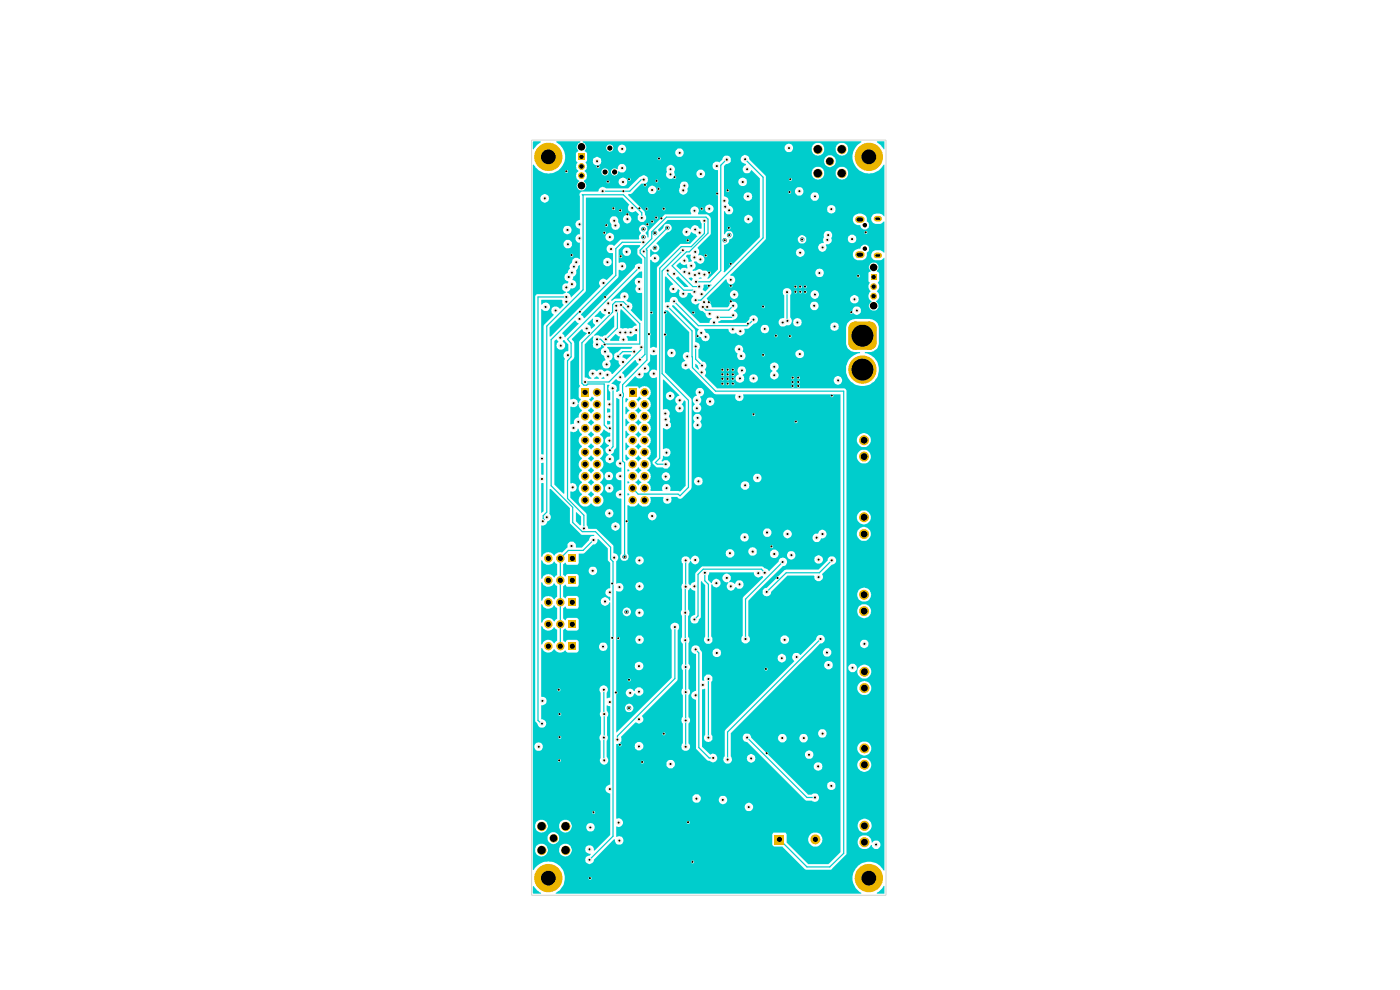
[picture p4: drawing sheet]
<svg xmlns="http://www.w3.org/2000/svg" width="297mm" height="210mm" viewBox="0 0 297 210" stroke-linecap="round" stroke-linejoin="round" font-family="sans-serif">
<g fill="#00cdcc">
<path d="M113 188h.3a2.94 2.94 0 0 0 1.4 1.4v.2h-1.6z"/>
<path d="M114.8 132.8l.3 .1a1.33 1.33 0 0 0 1.1 .8 1.33 1.33 0 0 0 1.2-.6h.3l.1 .2 .4 .3v2.3l-.6 .6a1.44 1.44 0 0 0-1.4-.8 1.44 1.44 0 0 0-1.2 1h-.2z"/>
<path d="M114.8 128.2l.3 .2a1.3 1.3 0 0 0 2.3 0h.3l.1 .3 .4 .2v2.3l-.6 .6a1.42 1.42 0 0 0-1.4-.7 1.42 1.42 0 0 0-1.2 1l-.2-.1z"/>
<path d="M114.8 123.5l.3 .1a.87 .87 0 0 0 .7 .8 1.19 1.19 0 0 0 1.6-.6h.3l.1 .2 .4 .3v2.3l-.6 .6a1.48 1.48 0 0 0-1.4-.7 1.48 1.48 0 0 0-1.2 .9l-.2-.1z"/>
<path d="M114.8 118.9l.3 .2a1.31 1.31 0 0 0 1.2 .8 1.31 1.31 0 0 0 1.2-.8l.7 .5v2.4l-.6 .5a1.48 1.48 0 0 0-1.4-.7 1.48 1.48 0 0 0-1.2 1l-.2-.1z"/>
<path d="M116.7 103.7h.1l4.1 4.1v3.2l2.3 2.4 2.9 .1v.1a1.03 1.03 0 0 0-1.2 1l-1.5 1.6h-1.2a1.02 1.02 0 0 0-1.4-1.2l-.4 .4v.8l-1.1 1a2.02 2.02 0 0 0-1.8 .7 1.36 1.36 0 0 0-1.3-.8 1.36 1.36 0 0 0-1.2 1l-.2-.1 .1-6.6a.93 .93 0 0 0 1.2-.8 .9 .9 0 0 0 .7-.7 .9 .9 0 0 0-.3-.9z"/>
<path d="M122.2 108.7l.1-.1 1 1-.1 1.8h-.2l-.8-.8z"/>
<path d="M114.9 102.4l.4 .1v6l-.3 .3-.2-.1z"/>
<path d="M124.7 104.8l.8-.6 .5 .5v.3l-.7 .5z"/>
<path d="M133.1 104.6h.2l.2 .2-.2 .4-.2-.1z"/>
<path d="M117.6 72.3l.4-.3 .4 .6a.89 .89 0 0 0 0 1.3 .89 .89 0 0 0 1.3-.1 .89 .89 0 0 0-.3-1.3v-.2l.3-.2 .9 1v1.3a.96 .96 0 0 0-1 .6 .96 .96 0 0 0 .3 1.1l-.2 .3v28.2l-.2 .1-1.9-1.9z"/>
<path d="M137.9 75.2l.4 .2 1.1-.1v3.2l-1.1-.1a.95 .95 0 0 0-.6 .9 .95 .95 0 0 0 .6 .9l1.1-.1v16.8l-1 1v.4l.9 .8h1.3l.4 .3h.6a.95 .95 0 0 0 .6-.9 .95 .95 0 0 0-.6-.9h-.6l-.4 .3h-.2l-.1-.2 .3-.5v-.5l.5 .2 .9-.2a.99 .99 0 0 0-.2-1.5l-.6-.1-.6 .1v-4.4h.1l.7 .3 .7-.3 .2-.2v-.8a.45 .45 0 0 1-.1-.6v-.4l-.3-.4a1.03 1.03 0 0 0-.1-1.2 1.03 1.03 0 0 0-1.2-.3v-2.9h.6l.1 .3a1.03 1.03 0 0 0 .9 .6 1 1 0 0 0 .9-1.1 .95 .95 0 0 0-.8-.7 .95 .95 0 0 0-1 .6l-.1 .3h-.6v-3.5h.2l3.3 3.3v.2a.86 .86 0 0 0-.8 .6 .86 .86 0 0 0 .4 1v.3a.87 .87 0 0 0-.5 .8 .87 .87 0 0 0 .6 .8l1-.2a1.1 1.1 0 0 0-.2-1.6l.5-.8 .4 .3v17.9l-1.1 1.1-2.2-.1v-.1a.9 .9 0 0 0-.6-1.3h-.5a1.03 1.03 0 0 0-.6 1.4h-2.5a1.43 1.43 0 0 0-.7-1.7l.7-.9 .1-.4h2.3l.2 .7 .5 .2 .8-.2 .3-.9-.3-.5-.8-.2a1.05 1.05 0 0 0-.7 .9h-2.3a1.66 1.66 0 0 0-.8-1.3v-.1a1.35 1.35 0 0 0 0-2.4v-.2a1.3 1.3 0 0 0 .8-1.2 1.3 1.3 0 0 0-.8-1.2v-.1a1.3 1.3 0 0 0 .8-1.2 1.3 1.3 0 0 0-.8-1.2v-.2a1.3 1.3 0 0 0 .8-1.2 1.3 1.3 0 0 0-.8-1.1v-.2a1.3 1.3 0 0 0 .8-1.2 1.3 1.3 0 0 0-.8-1.2v-.1a1.35 1.35 0 0 0 0-2.4v-.2a1.32 1.32 0 0 0 .5-2 1.32 1.32 0 0 0-2.1 0h-.1l-.4-.4h-2.1l-.3 .1-.1-.2 2-2.1 .7 .5h.6a1.03 1.03 0 0 0 .6-1.2h.6a.95 .95 0 0 0 .6-.8 .95 .95 0 0 0-.5-.9l.6-.9z"/>
<path d="M124.8 102.2l.7-.5 .5 .5v.2l-.7 .6-.5-.6z"/>
<path d="M134.8 102.2l.8-.5 .5 .7-.7 .6z"/>
<path d="M133.1 102.1l.2-.1 .2 .3-.2 .3-.2-.1z"/>
<path d="M114.8 98.2h.5l-.1 2.6-.4-.1z"/>
<path d="M124.7 99.7l.8-.6 .5 .6v.2l-.7 .5z"/>
<path d="M134.8 99.7l.8-.6 .5 .7-.7 .6z"/>
<path d="M133.1 99.6l.2-.1 .2 .2-.2 .4-.2-.1z"/>
<path d="M124.7 97.2l.8-.6 .5 .5v.3l-.7 .5z"/>
<path d="M134.8 97.1l.8-.5 .5 .7-.7 .6z"/>
<path d="M132.7 96.5l.2-.1 .2 .5 .4 .3-.4 .5h-.3l-.1-.2z"/>
<path d="M114.9 63.6h4.2l.2 .1v.6l.2 .5-.6 .6h-.3a.89 .89 0 0 0-1.4-.1 .89 .89 0 0 0 .2 1.3v.3l-2.1 2.2v27.3h-.2h-.3v-30.8h.2a1.01 1.01 0 0 0 1.1 .4 .91 .91 0 0 0 .3-1.5 .91 .91 0 0 0-1.4 .1h-.2z"/>
<path d="M132.7 94l.2-.1 .2 .4 .4 .4-.7 .8-.1-.1z"/>
<path d="M124.7 94.7l.8-.6 .5 .5v.2l-.7 .5z"/>
<path d="M134.8 94.6l.8-.5 .5 .6-.7 .6z"/>
<path d="M132.7 91.4h.2l.2 .4 .4 .3-.7 .9-.1-.1z"/>
<path d="M124.7 92.1l.8-.6 .5 .5v.3l-.7 .5z"/>
<path d="M134.8 92l.8-.5 .5 .7-.7 .6z"/>
<path d="M132.7 88.9l.2-.1 .2 .4 .4 .4-.7 .8-.1-.1z"/>
<path d="M124.8 89.5l.7-.5 .5 .5v.2l-.7 .6-.5-.6z"/>
<path d="M134.8 89.5l.8-.5 .5 .7-.7 .6z"/>
<path d="M128.9 89.2l.6 .1-.1 .7-.5 .1-.1-.2z"/>
<path d="M121 86.3h.2a.99 .99 0 0 0 1.4-.6h.2l.1 .6 .5 .7v.2a1.18 1.18 0 0 0-.6 1.4 .93 .93 0 0 0-1 1.2l-.6 .3-.2-.1z"/>
<path d="M132.7 86.4l.2-.1 .2 .4 .4 .3-.7 .9-.1-.1z"/>
<path d="M124.7 87l.8-.6 .5 .6v.2l-.7 .5z"/>
<path d="M134.8 87l.8-.6 .5 .7-.7 .6z"/>
<path d="M128.9 86.6l.6 .2v.7h-.7z"/>
<path d="M123.4 69.8l.2 .1 .2 .5 .7 .3-1.6 1.8v9.1l.2 .3-.3 .4v1.9l.5 .6-.6 .8a1.16 1.16 0 0 0-.9-1l-.8 .1v-8l.8-.9v-3.1l-.5-.8z"/>
<path d="M132.7 84.6l.2-.2 .4 .3-.5 .6h-.1z"/>
<path d="M125 84.7l.2-.1 .3-.4 .5 .2v.3l-.5 .5h-.2z"/>
<path d="M135 84.7l.4-.2 .2-.3 .5 .3-.6 .7-.5-.4z"/>
<path d="M128.8 81.7l.4-.1 .1 .2a.86 .86 0 0 0 .2 1.3v1.7l-.6 .1z"/>
<path d="M130.6 80.4h.2a.84 .84 0 0 0 .9 .5v.2l-.3 .4v1.4l-.7 .2v-.3a.9 .9 0 0 0 0-1 .9 .9 0 0 0-.9-.4h-.1z"/>
<path d="M124.9 72.1l.8-.8 .2 .1a1.12 1.12 0 0 0 0 1.2 1.08 1.08 0 0 0 .2 1.1l.6 .3 .7-.3 .2-.5h.2l.4 .5a.95 .95 0 0 0-.8 .9 .95 .95 0 0 0 .8 .9l.2 1a.88 .88 0 0 0-.7 .8 .88 .88 0 0 0 .7 .8l.9-.1 .2-.5-.2-.9 .1-.1a.98 .98 0 0 0 .1-1.7l-.2-.1-.2-.6-.3-.4 .1-.1h5.2v.2l-.2 .2h-2.2l-.6 .7a.94 .94 0 0 0-.9 1 .94 .94 0 0 0 1 .8v.5l.5 .6-1.7 1.7h-.2a1.03 1.03 0 0 0-1.6-.5l-.5-.4h-.6l-.4 .3-.6-.3h-.6a.95 .95 0 0 0-.6 .9 .95 .95 0 0 0 .6 .9l-.1 .1h-.6l-.8-.3v-6.9z"/>
<path d="M126.1 80.1l.6-.3 .4 .5h-1z"/>
<path d="M127.6 80.2l.5-.3 .2 .4h-.6z"/>
<path d="M132 79l2.7-2.6h.2l.2 .6 .4 .1v.2l-3 2.9a.87 .87 0 0 0-.5-1z"/>
<path d="M147.5 77.2l.2-.1 .4 .5 .2 .5-.1 .3-.7-.6z"/>
<path d="M132.1 75.4l.2-.2 1.6 .1v.1l-.9 .9-.9-.4z"/>
<path d="M141.6 46.7h6.8l.4 .7v1l-.4 .1a.98 .98 0 0 0-.9-.7 .98 .98 0 0 0-.9 .7l-.2 .2-.1-.2-.8-.2-.5 .2-.2 .9 .2 .5 .5 .2 .8-.2 .3-.7 .4 .2a1.1 1.1 0 0 1 .9 .8l-1.5 1.5h-2l-5 5v17h-.3a.82 .82 0 0 0-1.1 .1l-.1-18.7h.3a.9 .9 0 0 0 1.1 .5 .9 .9 0 0 0 .6-1.1 .9 .9 0 0 0-1-.7l-.6 .3-.1 .3h-.3v-1.5h.3l.1 .4 .6 .2a.93 .93 0 0 0 .9-.7 .93 .93 0 0 0-.5-1.1v-.1l2.3-2.3a.92 .92 0 0 0 .9-.8 .92 .92 0 0 0-.6-1l-.9 .2a1.86 1.86 0 0 1-1.2 1.4l-.2-.4z"/>
<path d="M129.5 72l1.1-1.1 1 .6-.3 .8h-1.8z"/>
<path d="M132.9 71.4l.3-.2 .8 .2a.92 .92 0 0 1 1.1-.4v1.3h-1.9v-.4z"/>
<path d="M119.3 70.6l2.6-2.6 .9 .6v.1l-2.8 2.8h-.3v-.3z"/>
<path d="M130.2 66.9l.1 2.4-1.8 1.8h-.2a.82 .82 0 0 1-1.4 0l-.9 .1z"/>
<path d="M124.6 68.6l1-1h.2l-.1 .5a.71 .71 0 0 0 .5 .7v.3l-.7 .7-.2-.3a.79 .79 0 0 0-.7-.8z"/>
<path d="M131.7 65.6h.1l3.2 3.2v.3l-.5 .1-.3 .4h-.7l-.3 .2-.3-.2-.8 .2-.5-.3z"/>
<path d="M141.1 58.7h.2l1.5 1.6a1 1 0 0 0-.6 1.5l.4 .3h.6l.4-.3 .2-.5 .5 .3a.97 .97 0 0 0 .4 1.6 .97 .97 0 0 0 1.3-1.1h.5l.6 .8a.85 .85 0 0 0-.1 1.4l.5 .3 .9-.3a1.01 1.01 0 0 0-.2 1.1 1.01 1.01 0 0 0 .9 .6l.6 .5a.95 .95 0 0 0 .6 1h.7l-.5 1h-2.1l-4.6-4.7-.4-.7-.7-.1a1 1 0 0 0-.6 1.1h-1z"/>
<path d="M129.6 63.6l6-5.9h.6l-.1 1.3a.94 .94 0 0 0-1.3 .2 .94 .94 0 0 0 .2 1.3v.2a.86 .86 0 0 0 .4 1.4h.7l.1 .1v5.8l-.2 .1-2.2-2.3a1 1 0 0 0 .3-1.1 1 1 0 0 0-.9-.7l-.3-.2 .2-.2a.99 .99 0 0 0 0-1.4 .9 .9 0 0 0-1.1 0 .9 .9 0 0 0-.3 1l-1.1 .1-.7 .5z"/>
<path d="M127.3 66h.2v.1a1.03 1.03 0 0 0 .9 .6v.2l-.8 .8-.7-.5h-.7v-.1z"/>
<path d="M131.2 53l1-1h3.5l.1 .2-.6 .6v1.1l1 1v1l-.1 .1a.9 .9 0 0 0-1 0 .9 .9 0 0 0-.5 .8l-10.6 10.7h-.1l-.2-.4-.4-.2v-.3l7.8-7.8 .2-1.6a.97 .97 0 0 0 1.5-.6l-.2-.8-.4-.2-1 .1v-2.3h.9l.4 .8 .8 .1a.95 .95 0 0 0 .6-.9 .95 .95 0 0 0-.6-.9l-.8 .1-.4 .5v.3h-.9z"/>
<path d="M122.6 56.5l.4-.3v5.1l-1.8 1.8-.3-.6-.7-.5a1.06 1.06 0 0 0 .9-.8h.4l.5-.2a1.02 1.02 0 0 0-.5-1.6l-.1-.2 .3-.5a.95 .95 0 0 0 .5-1.3l.4-.5z"/>
<path d="M149.4 60.4h1.5l.1 .1-1.3 1.3h-.2l-.4-.2z"/>
<path d="M143.4 58.9l.4-.3 2.2 2.2-.8 .1-1.8-1.8z"/>
<path d="M146.1 58.9l.6-.1 .3 .3-.2 .4h-.2z"/>
<path d="M148.3 58.9l.5-.1v.3h-.5z"/>
<path d="M143.5 56.3l.8-.7a.94 .94 0 0 0 1.3 .4l.2 .1v.9l-.9-.2-.5 .4-.9-.7z"/>
<path d="M145.5 54.3l.3-.3h.8a1.41 1.41 0 0 0 .2 1.4l-.7 .2-.1-.5z"/>
<path d="M118 30h5.1v.2l-.4 .2-.4 .7 .4 1-.5 .4v1.5l.3 .5a.99 .99 0 0 0 .2 1.7v.2l-.2 .1a1.3 1.3 0 0 0 .4 1.9l-.2 .2-.4 .9a1 1 0 0 0 1.5 .8 1 1 0 0 0 .2-1.7h7.2v.2a.93 .93 0 0 0 1.5 .5 .93 .93 0 0 0-.1-1.5 .93 .93 0 0 0-1.4 .8h-7.2l-.1-.2 .1-.2a1.08 1.08 0 0 0 .1-1.8h3.5v.3a.77 .77 0 0 0 .9 .5 .77 .77 0 0 0 .6-.8h.5v.3a.78 .78 0 0 0 1.3 .3h10.4v.3a.91 .91 0 0 0 1.1 .7 .91 .91 0 0 0 .7-1.1h4.6v.2a.94 .94 0 0 0 1.3 .7 .94 .94 0 0 0 .5-1.3l-.6-.5h-.5l-.5 .3-.2 .6h-4.6l-.1-.5a.93 .93 0 0 0 0-1 .93 .93 0 0 0-.8-.4l-.6 .2-.2 .4 .1 .9-.2 .5h-10.4l.2-.7 .6 .3 .7-.1a.95 .95 0 0 0 .5-.9 .95 .95 0 0 0-.7-.8l-.7 .1-.4 .6v.4h-.2a.76 .76 0 0 0-.8-.1 .76 .76 0 0 0-.5 .6h-.5l-.1-.2a.73 .73 0 0 0-.8-.5 .73 .73 0 0 0-.6 .7h-3.6v-.2a1.15 1.15 0 0 0 .2-1.8l.3-.2h1.2l.1 .2a.67 .67 0 0 0 .6 .7 .93 .93 0 0 0 1-.4 .93 .93 0 0 0 0-1.1 .99 .99 0 0 0-1-.2 .99 .99 0 0 0-.7 .8h-1.2v-1.7l-.5-.4 .4-.8h4.2a.73 .73 0 0 0 .6 .9 .73 .73 0 0 0 .8-.6h1.1l.2 .7 .5 .2 11.5-.1 .4 .8 .7 .1a.95 .95 0 0 0 .7-.9 .95 .95 0 0 0-.7-.9l-.7 .1-.3 .2-.1 .6h-10.9l.4-.7v-.3h33.7l.1 .5 .4 .4 1-.2 .2-.5h4a1.32 1.32 0 0 0 1.3 1.4 1.32 1.32 0 0 0 1.3-1.4h2.5v.4a1.38 1.38 0 0 0 2.2 .8 1.38 1.38 0 0 0-.2-2.3 1.31 1.31 0 0 0-2 1.1h-2.5v-.3a1.32 1.32 0 0 0-1.2-1 1.32 1.32 0 0 0-1.3 .9l-.1 .4h-4v-.4a.9 .9 0 0 0-1-.7 .9 .9 0 0 0-.7 .9h-33.7l-.2-.5a.96 .96 0 0 0-1.5 .7h-1.1l.1-.1a.77 .77 0 0 0-.6-.9 .77 .77 0 0 0-.9 .7h-4.2l-.1-.5-.7-.8h59.1l-.1 .2a3.5 3.5 0 0 0-.6 5.6 3.5 3.5 0 0 0 5.5-.9l.1 11-.7-.5h-1.2a1.09 1.09 0 0 0-.9 1 1.09 1.09 0 0 0 .9 1.1h1.1l.8-.5v6.6l-.8-.5h-1.1l-.5 .2a1.17 1.17 0 0 0-.3 1.4l.7 .5h1.2l.8-.5v130l-.1-.1a3.5 3.5 0 0 0-5.6-.8 3.5 3.5 0 0 0 .8 5.6v.2h-64.8v-.2a3.8 3.8 0 0 0 1.9-3.6 3.4 3.4 0 0 0-.8-1.9 3.5 3.5 0 0 0-5.8 .7l-.2-.1v-4.2h.5a1.36 1.36 0 0 0 1.4 1.4 1.36 1.36 0 0 0 1.3-1.4h2.4v.4a1.38 1.38 0 0 0 2 .8 1.38 1.38 0 0 0 .4-2.1 1.38 1.38 0 0 0-2.2 .2l-.2 .7h-2.4a1.36 1.36 0 0 0-1.3-1.3 1.36 1.36 0 0 0-1.4 1.3h-.5v-2.6h3.2v.4a1.25 1.25 0 0 0 1.2 1 1.25 1.25 0 0 0 1.2-1 1.25 1.25 0 0 0-1-1.6 1.25 1.25 0 0 0-1.4 1.2h-3.2v-2.5h.5v.4a1.38 1.38 0 0 0 1.6 1 1.38 1.38 0 0 0 1.1-1.4h2.4v.4a1.34 1.34 0 0 0 1.4 1 1.34 1.34 0 0 0 1.2-1.1h3.2l.2 .7 .4 .2 .9-.2a.99 .99 0 0 0-.2-1.5 .97 .97 0 0 0-1.3 .8h-3.2l.1-.2a1.36 1.36 0 0 0-1.2-1.4 1.36 1.36 0 0 0-1.5 1.3h-2.4v-.3a1.33 1.33 0 0 0-1.5-1 1.33 1.33 0 0 0-1.2 1.3h-.5v-16.8h.4l.2 .7 .4 .2 .9-.2a.99 .99 0 0 0-.2-1.5 .98 .98 0 0 0-1.3 .8h-.4v-95.5h.5v90.1l.5 .7a.91 .91 0 0 0 1.4 .6 .91 .91 0 0 0 .2-1.5l-.8-.2v-3h.3a.96 .96 0 0 0 .6-1.6l-.9-.3v-10.2h.3a1.27 1.27 0 0 0 1.1 1 1.27 1.27 0 0 0 1.2-.7h.3l.1 .1a1.32 1.32 0 0 0 2 .1h.3l.3 .4h1.9l.5-.4v-.8h4.3v.2a.91 .91 0 0 0 1.1 .7 .91 .91 0 0 0 .7-1.1l-.3-.5-.9-.2-.4 .2-.2 .7h-4.3v-1.1l-.5-.4h-1.9l-.4 .5-.5-.3v-2.3l.3-.3h.3l.3 .5h1.9l.5-.4v-1.9l-.3-.4h-2.1l-.4 .5-.5-.4v-2.2l.3-.3h.3l.2 .4h2.2l.3-.3v-2l-.3-.3-2.1-.1-.4 .5-.5-.3v-2.2l.3-.4h.3l.2 .5h2.2l.3-.4v-1.9l-.5-.4h-1.9l-.4 .5h-.2l-.3-.4v-.8h5.4l.2 .7 .5 .2 .8-.2 .3-.6-.3-.8-.3-.2-1 .2-.2 .7h-5.4v-1.4l.3-.3h.3l.2 .4h2.2l.3-.3v-2.1l1.2-.1 1.8-1.8a.85 .85 0 0 0 .9-1.1l.2-.1 2 2v2.6l.6 .5v5.3l-.4 .1a.9 .9 0 0 0-.7 1 .9 .9 0 0 0 1 .8l.1 .7-.2 .1a1.06 1.06 0 0 0-1-.7 .96 .96 0 0 0-.5 1.6l.6 .2 .5-.2 .4-.5h.2v20.1l-.7 .3v-1.3a.92 .92 0 0 0-.2-1.3 .92 .92 0 0 0-1.3 .3l-.1 .6 .2 .4v4.1a.72 .72 0 0 0 .1 1.1l-.1 3.7a.99 .99 0 0 0 0 1.3v3.7l-.1 .3a.98 .98 0 0 0 1 1.1l.5-.2 .2-.5v-.4l-.3-.6v-3.4l.2-.5-.1-.6v-3.9l.2-.5v-.3l-.3-.6v-1l.2-.1 .6 .3v16.6a.92 .92 0 0 0-1 .5 .92 .92 0 0 0 .3 1.1l.7 .2v8.8l-3.3 3.3h-.2v-.4a.92 .92 0 0 0-1.4-.7 .92 .92 0 0 0-.1 1.5l.8 .3-.2 .4a.85 .85 0 0 0-.9 .6 .85 .85 0 0 0 .3 .9l.5 .3 .6-.3 .3-.2 .1-.4 4.2-4.3h.3v.4l.2 .5 .4 .2 .9-.2 .2-.5a.94 .94 0 0 0-.4-1 .94 .94 0 0 0-1 0l-.1-2.2h.2a.88 .88 0 0 0 1.3-.8 .88 .88 0 0 0-1.2-.8h-.3v-2.5h27.3l.2 .7 .4 .1h.7a.92 .92 0 0 0 .4-1.1 .92 .92 0 0 0-1-.6l-.5 .2-.2 .7h-27.3v-1.8h16.2l.2 .6 .4 .3 .8-.1 .3-.5h3.9l.2 .6 .5 .3a.92 .92 0 0 0 1-.6 .92 .92 0 0 0-.3-1l-.2-.2h-.6l-.4 .2-.2 .7h-3.9l.1-.1a.99 .99 0 0 0-1.4-1l-.4 .4v.4h-16.2v-7.3h10.7v.4l.4 .4h.9a.95 .95 0 0 0 .5-.9 .95 .95 0 0 0-.6-.8l-1 .2-.2 .3v.4h-10.7v-3.8h3.9a.91 .91 0 0 0 1.1 .9 .91 .91 0 0 0 .7-1.2 .91 .91 0 0 0-1.3-.5l-.3 .2-.2 .6h-3.9v-.5l.9-.2 .2-.4-.1-.9 3.1-3.1 .8 .3 .8-.5a.85 .85 0 0 0-.3-1.1l7.6-7.5 .1-10.7a.92 .92 0 0 0 .1-1.3 .92 .92 0 0 0-1.3-.1 .92 .92 0 0 0-.1 1.3v10.2l-11.7 11.6-.1-5.2h1.9l.2 .7 .4 .1h.7a.92 .92 0 0 0 .4-1.1 .92 .92 0 0 0-1-.6 1.05 1.05 0 0 0-.7 .9h-1.9v-3.2h2.1v.2a1.02 1.02 0 0 0 1 .7l.5-.2 .2-.5 .3-.1a.91 .91 0 0 0 1.4 .2 .91 .91 0 0 0-.2-1.4 .91 .91 0 0 0-1.3 .6l-.2 .1-.1-.1a.87 .87 0 0 0-1-.4 .87 .87 0 0 0-.6 .9h-2.1v-5.7h3.9l.1 .2a.91 .91 0 0 0 1.2 .6 .91 .91 0 0 0 .4-1.3 .91 .91 0 0 0-1.3-.2l-.2 .1-.2 .6h-3.9v-5.6h4.1l.2 .7 .4 .2 .7-.1a.95 .95 0 0 0 .5-.9 .95 .95 0 0 0-.6-.8l-.8 .1-.4 .6v.2h-4.1v-5.9h1.4l.2 .7 .5 .2 .8-.2 .3-.5h.9v.1a.89 .89 0 0 0 1 .8 .89 .89 0 0 0 .8-.9h7.8l.3 .6v4.6a.79 .79 0 0 0 .2 1.4v4.2l-.4 .7 .4 .7v3.8a1.08 1.08 0 0 0 0 1.5v4.6l-.4 .7 .4 .7v4.1a.9 .9 0 0 0-.2 1.3 .9 .9 0 0 0 1.3 .1 .9 .9 0 0 0 0-1.3l.1-4.3a.77 .77 0 0 0-.1-1.3l.1-4.7a.77 .77 0 0 0-.1-1.3v-3.9l.2-.2a.81 .81 0 0 0-.2-1.2v-3h.6a1.2 1.2 0 0 0 1.1 1v7.8h-.3a.93 .93 0 0 0-.4 1.6l.7 .2v10.4l2.5 2.6 1.2 .3 .5-.2 .2-.4h1.3a.9 .9 0 0 0 1 .9 .9 .9 0 0 0 .8-1.1h3.2l.2 .5 .7 .4a.97 .97 0 0 0 1-.9 .93 .93 0 0 0-1-1 .93 .93 0 0 0-.9 1h-3.2l-.2-.5v-3.9h2.6l.1 .6 .3 .2 .5 .1 12.4 12.4h1.4l.1 .2a.98 .98 0 0 0 1.3-1l-.2-.5-.4-.2h-.5l-.4 .3h-.8l-1.8-1.9h5.8l.1 .2a.67 .67 0 0 0 .6 .7 .9 .9 0 0 0 1.1-.8 .9 .9 0 0 0-.8-1 .9 .9 0 0 0-1 .9h-5.8l-4.2-4.1h7.2v.2a.91 .91 0 0 0 1.1 .7 .91 .91 0 0 0 .7-1.1 .91 .91 0 0 0-1.1-.7 .88 .88 0 0 0-.7 .9h-7.2l-2.4-2.5h7.8l.2 .7 .4 .2 .9-.2a.99 .99 0 0 0 0-1.4l-.8-.2-.6 .3-.1 .6h-7.8l-3.6-3.6h5.6l.1 .5 .6 .5 .8-.1 .4-.6v-.3h2.7a.95 .95 0 0 0 .6 1l.7-.1a.95 .95 0 0 0 .5-.9 .95 .95 0 0 0-.6-.8l-1 .2-.2 .6h-2.7v-.1a.95 .95 0 0 0-1-.7 .95 .95 0 0 0-.9 .8h-5.6l-.3-.7-.5-.2h15l.2 .7 .4 .2 .9-.2a.99 .99 0 0 0-.3-1.6l-.8 .1-.4 .6v.2h-15.4l-.4 .2-.2 .7h-2.6v-1l14.4-14.4h5.4v.2a.94 .94 0 0 0 1.5 .6 .94 .94 0 0 0 0-1.6 .94 .94 0 0 0-1.5 .6v.2h-5.4l2.7-2.7h2.5l.2 .7 1 .2a.95 .95 0 0 0 .6-.9 .95 .95 0 0 0-.6-.9l-.8 .1-.2 .2-.2 .6h-2.5l1.9-1.9 .5-.1 .4-.4a.93 .93 0 0 0-.7-1.3 .93 .93 0 0 0-1.1 .9l-3.3 3.3-.6-.4h-.5a.95 .95 0 0 0-.7 .8 .95 .95 0 0 0 .5 .9l-14.7 14.7v5.5l-.3 .3-.1 .4h-1.3v-.5l-.2-.5-.5-.2-.7 .2-1.8-1.7v-12.2l.7-.1-.1 9.9a.94 .94 0 0 0 .1 1.1 .94 .94 0 0 0 1.1 .2l.4-.4v-.8l-.2-.3v-11.2l.2-.2v-.8l-.6-.5-.7 .1a.89 .89 0 0 0-.4 1.2h-.5v-4.8h16l.1 .4a1.03 1.03 0 0 0 .9 .5 .96 .96 0 0 0 .6-1.6 .94 .94 0 0 0-1.6 .7h-16v-1.1h2.2l.1 .2a.67 .67 0 0 0 .6 .7 .93 .93 0 0 0 1.2-.8 .93 .93 0 0 0-.9-1.1 .93 .93 0 0 0-1 1h-2.2l-.4-.7a.93 .93 0 0 0-.9-.9 .93 .93 0 0 0-1 .9h-.6v-1.4a.83 .83 0 0 0 0-1.3v-4.5l.2-.2 .1-.4-.3-.7v-4.1l.4-.5 .3 .4 .8 .3-.1 5a1.07 1.07 0 0 0-.8 1.6 1.03 1.03 0 0 0 1.4 .1l.3-.8 .4-.3v-7.6l.2-.1 .7 .8v10.9a.92 .92 0 0 0 .3 1.6h.6l.6-.5v-.8l-.2-.3v-11h.2l.2 .4 .4 .1a.95 .95 0 0 0 1.1-1.1 1.03 1.03 0 0 0-1-.6l-.6 .4-.2 .5-.8-.7v-.4h3v.2a.96 .96 0 0 0 1.3 .6l-.3 .8 .2 .9 .8 .2 .5-.2 .3-.6 .5 .4h.6a.95 .95 0 0 0 .7-.9 .95 .95 0 0 0-.7-.9l-.7 .1-.4 .7-.8-.5-.4 .1-.1-.2 .3-.4v-.6a.94 .94 0 0 0-1.3-.5l-.5 .8h-3v-.5l.3-.7h9.4v.4a.97 .97 0 0 0 1.6 .5l.2-.1 .2 .3-4.3 4.3v8.1l-.2 .1a.93 .93 0 0 0 .4 1.4 .93 .93 0 0 0 1.3-.7h6.4l.1 .2a.91 .91 0 0 0 1.4 .5 .91 .91 0 0 0 0-1.5 .91 .91 0 0 0-1.4 .6l-.1 .2h-6.4v-.3l-.4-.5v-7.5l1.8-1.8h1.3v.4l.6 .4a.81 .81 0 0 0 .8 0 .81 .81 0 0 0 .4-.8l3.4-3.5h5.6l.2 .2-.1 .1a.95 .95 0 0 0 1.3 .8 .95 .95 0 0 0 .4-1.4l2.1-2a.9 .9 0 0 0 .9-.9 .9 .9 0 0 0-.9-.9 .9 .9 0 0 0-.9 .9l-1.9 1.9-7.2 .1-3.9 3.8-.5 .2-.3 .3v.4h-1.3l5.5-5.5a1.02 1.02 0 0 0 1-1.1l-.1-.2a.89 .89 0 0 0-1-.5 .89 .89 0 0 0-.7 .8l-2 2.1-1.5-1.1h-12.8l-1.4 1.6v1.7l-.3 .1a.88 .88 0 0 0-.8 .7l-.4-.4v-4.3l.4-.5h.2l.4 .5 .4 .2 .7-.2 .2-.9-.2-.5-.5-.2a.99 .99 0 0 0-1 .8l-.3-.1a.89 .89 0 0 0-1.3-.5 .89 .89 0 0 0-.1 1.4v4.3l-.4 .7 .2 .5v4.4l-.3 .6h-7.8l-.2-.5-.4-.4-1 .2-.2 .7h-.9l-.3-.9-.5-.2-.8 .2-.2 .7h-1.4v-4.4l1 .1a1 1 0 0 0 .5-1.1h2.6l.2 .7 .6 .2a.92 .92 0 0 0 .9-1.2 .92 .92 0 0 0-1.5-.4l-.2 .7h-2.6l-.5-.7-1 .1v-4.8h.2a.98 .98 0 0 0 .1-1.1 .98 .98 0 0 0-.9-.6v-1.6l-3.4-3.4-1.9-.1-.2-.5h5l.2 .5 .7 .4a1.01 1.01 0 0 0 1-1.1 1.23 1.23 0 0 0-1-.8l-.2 .1a.88 .88 0 0 0-.7 .9h-5l-.1-.3-.1-2.5h4l.2 .7 .6 .2 .7-.2 .2-.5a.94 .94 0 0 0-1.3-1l-.4 .8h-4l-3.4-3.3v-1.3h.6l.5-.2 .2-.6-.2-.8-.5-.3-.6 .1 .1-11a1.06 1.06 0 0 0 1.5-.6l.2 .1 .2 .7 .4 .3v.3a1.3 1.3 0 0 0 0 2.3v.2l-.1 .1a1.32 1.32 0 0 0 .1 2.2v.3l-.1 .1a1.3 1.3 0 0 0 .1 2.2v.2l-.1 .1a1.3 1.3 0 0 0 .1 2.2v.2l-.1 .1a1.3 1.3 0 0 0 .1 2.2v.3l-.1 .1a1.39 1.39 0 0 0 .4 2.3 1.48 1.48 0 0 0 1.6-.6h.2a1.49 1.49 0 0 0 1.8 .5 1.35 1.35 0 0 0 0-2.4v-.1l.6-.7 .1-.6h.4v.3l.4 .6 .7 .1a.95 .95 0 0 0 .7-.9 .95 .95 0 0 0-.7-.9l-.7 .1-.4 .7h-.4l-.2-.6-.5-.6 .5-.6 .2-.7h.3l.2 .7 .4 .2 .9-.2a.99 .99 0 0 0 0-1.4 .89 .89 0 0 0-1-.2 .89 .89 0 0 0-.5 .9h-.3l-.2-.7-.5-.4v-.2a1.35 1.35 0 0 0 0-2.4v-.2a1.4 1.4 0 0 0 0-2.4 1.42 1.42 0 0 0 .7-1.3 1.42 1.42 0 0 0-.7-1.3l.4-.3 .3-.7h.2l.7 .6 .6 .2-.1 .7a.9 .9 0 0 0-1.1 .8 .9 .9 0 0 0 .9 1l-.1 .3a.86 .86 0 0 0-.7 .8 .86 .86 0 0 0 .7 .9l-.1 .1a.93 .93 0 0 0-.2 1.5l.7 .3 .7-.5a.92 .92 0 0 0-.6-1.3v-.1l.5-.4 .2-.6 .4-.5v-10.5h.3l.4 .3v12.7a.93 .93 0 0 0-.4 1.6l.8 .2v.9a.96 .96 0 0 0-1.2 .9 .96 .96 0 0 0 1.2 .9v2.1h-.4a.96 .96 0 0 0-.7 1.1 .96 .96 0 0 0 1.1 .7l-.1 11.7a.96 .96 0 0 0 .5 1.5l2.6-.1 .2 .6 .6 .3a.92 .92 0 0 0 1-.7 .92 .92 0 0 0-.6-1.1l-1 .2-.2 .7h-2l.3-.1 .2-.5v-.4l-.2-.6h20.8l.2 .6a.94 .94 0 0 0 1.2 .3 .94 .94 0 0 0 .4-1.2h3l.2 .5 .4 .4h.6l.5-.4h2.9l.1 .2a.67 .67 0 0 0 .6 .7 .91 .91 0 0 0 1.1-.5l1.9-.1 .2 .6 .5 .3h5a.92 .92 0 0 0 1 .9 .92 .92 0 0 0 .9-1 .92 .92 0 0 0-1-.8l-.8 .5-.1 .4h-4.7l.5-.3 .2-.5-.2-.8-.4-.2-.9 .2-.2 .7h-1.9l.1-.1a.94 .94 0 0 0-.9-1.1 .94 .94 0 0 0-1 .9h-2.9l.1-.9-.4-.4a.89 .89 0 0 0-.9 0 .89 .89 0 0 0-.5 .8h-3l-.1-.2a.95 .95 0 0 0-1-.3 .95 .95 0 0 0-.7 .8h-20.8v-3.3h24v.2a.91 .91 0 0 0 1.1 .7 .91 .91 0 0 0 .6-1.1l-.2-.5-1-.2-.4 .4-.1 .5h-24v-1.1h28.8a.95 .95 0 0 0 .6 1l.7-.1 .4-.5h2.5l.3 .6 .6 .3 .5-.2h4.9l.2 .6 .2 .3 .8 .1 .4-.4 .2-.4h.4l.5-.2 .2-.9-.2-.5-.8-.2-.5 .2-.2 .6-.8 .1-.4 .7h-4.8a.93 .93 0 0 0 .3-1 .93 .93 0 0 0-.9-.6l-.5 .2-.4 .7h-2.5a.83 .83 0 0 0-.5-1.2l-.8 .1-.4 .7h-28.8v-3.4h4.3l.3 .6a.94 .94 0 0 0 1 .2 .94 .94 0 0 0 .6-1 .95 .95 0 0 0-1-.7 .95 .95 0 0 0-.9 .9h-4.3v-2.3l.2-.1 .4 .3h.9l1-.6 .2 .4 .4 .2a1.64 1.64 0 0 0 1.6-.4 1.31 1.31 0 0 0 .1-1.5l2.8-.1 .1 .2a.89 .89 0 0 0 .1 .9 .89 .89 0 0 0 .9 .3 .97 .97 0 0 0 .5-1.3l1.4-.1 .1 .3a.6 .6 0 0 0 .9 0l1.9-2 .1-1.6h.5l.2 .5 .5 .4h9.2a.93 .93 0 0 0 1.3 .9 .93 .93 0 0 0 .4-1.5 .93 .93 0 0 0-1.6 .2l-.1 .4h-8.8a.94 .94 0 0 0 .7-.7 .94 .94 0 0 0-.2-1h11l.1 .6 .3 .3 .8 .1a.95 .95 0 0 0 .6-.9 .95 .95 0 0 0-.6-.9l-.8 .1-.4 .7h-11a.95 .95 0 0 0-1 0 .95 .95 0 0 0-.6 .8h-.5v-13.5h.4l.3 .8-.3 .6 .1 .6 .6 .5 .8-.3 .2-.2v-.6l-.3-.5a1.01 1.01 0 0 0-.2-1.7l-.8 .1-.4 .7h-.4v-3.7h.3l.4 1a.74 .74 0 0 0-.4 .9l.2 .5 .4 .2 .9-.2 .3-.5v-.4l-.5-.5v-.3h.2l.2-.4h1.1l.2 .7 .5 .2 .8-.2 .3-.6-.3-.8-.3-.2-1 .2-.2 .7h-1.1a.88 .88 0 0 0-.2-1 .98 .98 0 0 0 .8-.9 .98 .98 0 0 0-.5-1l-.8 .1a1.01 1.01 0 0 0-.2 1.5l-.2 .1a.95 .95 0 0 0-.6 .9h-.3l-.1-.3-5.5-5.6v-4.2h.5v.3l.4 .6 .7 .1a.95 .95 0 0 0 .7-.9 .95 .95 0 0 0-.7-.9h-.5l-.5 .3-.1 .5h-.5v-9l.6 .1 4.5 4.5v4.3l-.2 .1a.91 .91 0 0 0-1.1 .5 .91 .91 0 0 0 .5 1.2l-.1 .1a.9 .9 0 0 0-.4 1.5 1.03 1.03 0 0 0 1.3 0l.2 .4 5.2 5.1 4.4 .1v.1a.92 .92 0 0 0 1 1.3 .92 .92 0 0 0 .6-1.4h20.7v97.1l-2.5 2.5h-4.4l-4.5-4.6v-.6h4.5v.2a1.53 1.53 0 0 0 2.4 1 1.53 1.53 0 0 0 0-2.5 1.53 1.53 0 0 0-2.4 1v.3h-4.5v-1.1l-.3-.4h-2.5l-.3 .4v2.2l.5 .4h1.7l4.9 4.9h5.4l3.3-3.3v-2.6h2.3v.3a1.44 1.44 0 0 0 1.9 1.2l.4-.2 .5-.7 .3 .1v.3l.6 .5 .8-.1a.95 .95 0 0 0 .4-.9 .95 .95 0 0 0-.6-.8 1.01 1.01 0 0 0-1.1 .3l-.2 .1a1.49 1.49 0 0 0-1.1-1.5 1.49 1.49 0 0 0-1.7 .8l-.2 .6h-2.3v-3.4h2.3a1.46 1.46 0 0 0 1.1 1.4 1.53 1.53 0 0 0 1.9-1.7 1.57 1.57 0 0 0-1.7-1.2 1.47 1.47 0 0 0-1.3 1.5h-2.3v-13h2.3v.3a1.5 1.5 0 0 0 2.3 1 1.5 1.5 0 0 0 0-2.5 1.5 1.5 0 0 0-2.3 1.1v.1h-2.3v-3.5h2.3a1.5 1.5 0 0 0 1.3 1.6 1.5 1.5 0 0 0 1.6-1.3 1.5 1.5 0 0 0-1.1-1.7 1.5 1.5 0 0 0-1.8 1.4h-2.3v-12.7h2.3v.2a1.65 1.65 0 0 0 1.1 1.2 1.48 1.48 0 0 0 1.6-.6 1.48 1.48 0 0 0-.1-1.8 1.5 1.5 0 0 0-1.6-.4 1.5 1.5 0 0 0-1 1.4h-2.3v-4.4h.3l.1 .5 .6 .5 .8-.1 .4-.5 .1 .2a1.47 1.47 0 0 0 1.6 1.7 1.47 1.47 0 0 0 1.3-2 1.47 1.47 0 0 0-2.3-.7l-.6 .8h-.1a1 1 0 0 0-1.4-1.1l-.4 .4-.1 .3h-.3v-5h2.9a.89 .89 0 0 0 1 .9l.5-.3 .2-.5a1.01 1.01 0 0 0-.6-1l-.7 .1-.4 .8h-2.9v-7h2.3a1.48 1.48 0 0 0 1.7 1.5 1.48 1.48 0 0 0 1.1-1.9 1.48 1.48 0 0 0-2.2-.8l-.4 .4-.2 .8h-2.3v-3.4h2.3v.2a1.49 1.49 0 0 0 1.8 1.2 1.49 1.49 0 0 0 1-2 1.53 1.53 0 0 0-1.5-1 1.45 1.45 0 0 0-1.3 1.6h-2.3v-12.9h2.2v.2a1.56 1.56 0 0 0 1.8 1.2 1.49 1.49 0 0 0 1.1-1.7 1.49 1.49 0 0 0-1.6-1.2 1.49 1.49 0 0 0-1.3 1.5h-2.2v-3.6h2.2v.3a1.49 1.49 0 0 0 2.3 1 1.49 1.49 0 0 0 0-2.5 1.49 1.49 0 0 0-2.3 1v.2h-2.2v-12.8h2.2a1.49 1.49 0 0 0 2.1 1.3 1.49 1.49 0 0 0 .4-2.4 1.49 1.49 0 0 0-2.4 .6l-.1 .5h-2.2v-3.5h2.2v.2a1.56 1.56 0 0 0 1.8 1.2 1.5 1.5 0 0 0 1.2-1.7 1.5 1.5 0 0 0-1.7-1.2 1.5 1.5 0 0 0-1.3 1.5h-2.2v-10.6l-.3-.3-27.2-.1-2.1-2.1h6v.1a.94 .94 0 0 0 1 .8 .94 .94 0 0 0 .9-.9h1l.1 .1a.91 .91 0 0 0 .8 .8 .91 .91 0 0 0 .9-.5h16.2l.2 .7 .5 .2 .8-.2 .2-.5-.2-.9-.5-.2-.8 .2-.2 .7h-16.2l.1-.3a.94 .94 0 0 0-.9-1 .94 .94 0 0 0-1 .9h-1l-.3-.8a.94 .94 0 0 0 .6-.8 .94 .94 0 0 0-.4-.9h5.5l.2 .5 .4 .4a1 1 0 0 0-.2 1.6l.6 .2a1 1 0 0 0 .9-1.1l-.5-.6v-.2l.2-.2h14.6v.7a3.5 3.5 0 0 0 4 2.7 3.5 3.5 0 0 0 2.9-3.8 3.4 3.4 0 0 0-.8-2l-.9-.6-.6-.4-.6-.1v-.2h1.3l.5-.2 .9-.8 .2-.7v-3.7a2.17 2.17 0 0 0-1.8-1.7l-3.4 .1a1.76 1.76 0 0 0-1.7 1.7v3.6l.2 .7 .9 .8 .6 .2h1.3v.2a3.4 3.4 0 0 0-3 3.5h-14.6l.1-.1a.93 .93 0 0 0-.5-1.4 .93 .93 0 0 0-1.2 .9l-6.2-.1-.4 .2-.2 .5 .2 1-.5 .4-.2 .5h-6l-.5-.7a.9 .9 0 0 0 0-1.3l.4-.5v-.4l-.3-.5-.7-.2-.7-.8v-1.8h7.7l.2 .7 .4 .1v.2a.95 .95 0 0 0 .5 1.3l.9-.2 .3-.5-.1-.6h10.6a.91 .91 0 0 0 1.3 .8 .91 .91 0 0 0 .3-1.5l-.7-.2-.8 .5-.1 .4h-10.6l-.5-.5v-.7l-.2-.5-.5-.2-.8 .2-.2 .7h-7.6v-.1a.94 .94 0 0 0 .1-1 .94 .94 0 0 0-.9-.4l-.1-2.8-4.8-4.8v-.2h.4l4.8 4.9 .5 .1-.4 .6v.4l.3 .5 .5 .2a.91 .91 0 0 0 .8 .9 .91 .91 0 0 0 1-.8 .91 .91 0 0 0-.7-1l-.4-.8h5.1l.1 .5 .4 .4a.9 .9 0 0 0 1.1-.2l.4 .5 .5 .2a1.01 1.01 0 0 0 1-1.1l-.1-.3h3.5v.1a.91 .91 0 0 0 1 .8 .91 .91 0 0 0 .8-1.1l-.3-.5-.9-.2-.4 .2-.2 .7h-3.5l.9-.1 1.1-1 .6-.3h4.7l.2 .7 .4 .2 1.6-.3 .5-.6h.3l.1 .2a.67 .67 0 0 0 .6 .7h7.2l.1 .1a.91 .91 0 0 0 1.1 .8 .91 .91 0 0 0 .7-1.2 .91 .91 0 0 0-1.2-.6 .88 .88 0 0 0-.7 .9h-6.9h.2a.92 .92 0 0 0 .7-1.1 .92 .92 0 0 0-1.1-.7 .92 .92 0 0 0-.8 .9h-.3l.1-.5-.4-.5v-1.5h13.2v.1a1.09 1.09 0 0 0 1.1 .8l.7-.5v-.8l-.6-.5-.7 .1-.5 .8h-13.2v-1h4.3l.1 .5 .3 .3 .8 .1a.95 .95 0 0 0 .6-.9 .95 .95 0 0 0-.6-.9l-1 .2-.2 .7h-4.3v-1.4h12.7v.2a.92 .92 0 0 0 1.4 .6 .92 .92 0 0 0 .2-1.5l-.8-.2-.7 .5-.1 .4h-12.7l.1-1h4.3v.2a1.02 1.02 0 0 0 1 .7l.5-.2 .2-.9-.2-.5-.8-.2a1.02 1.02 0 0 0-.7 .9h-4.3l.1-.1a.92 .92 0 0 0-.3-1.2 .92 .92 0 0 0-1.2 .2 .92 .92 0 0 0 .1 1.3v4.7l-.6 .2a.76 .76 0 0 0-.6 .8h-4.7l.1-.1a.93 .93 0 0 0-.5-1.4 .93 .93 0 0 0-1.2 .9l-.7 .7h-5.8l-.1-.2 .6-.4h2.5a.96 .96 0 0 0 1-.8 .96 .96 0 0 0-.6-1.1l-.1-.2a.92 .92 0 0 0 .8-.8 .92 .92 0 0 0-.6-1l-1 .2-.2 .7-.4 .3h-3.3l-.2-.7-.5-.3-.4-.8v-.2l.8-.7h4.2v.2a1.02 1.02 0 0 0 1 .7l.5-.2 .2-.9-.2-.5-.8-.2a1.02 1.02 0 0 0-.7 .9h-4.2l1.8-1.7h31.7l.5 1.1a1.25 1.25 0 0 0 .2 2 1.05 1.05 0 0 0-.5 1.4 1.05 1.05 0 0 0 1.4 .5 1.05 1.05 0 0 0 .5-1.4l-.5-.6a1.24 1.24 0 0 0 .2-2.1 1.13 1.13 0 0 0 .2-1.8l.3-.4v-1.5l-.5-.4 .3-.5a1.05 1.05 0 0 0-.5-1.3 1.05 1.05 0 0 0-1.4 .4 1.05 1.05 0 0 0 .3 1.4l-.5 .3v1.8l.3 .2-.3 .9h-31.7l1.4-1.5 .3 .1 .1 .5 .3 .3 .8 .1a.95 .95 0 0 0 .6-.9 .95 .95 0 0 0-.6-.9h-.5v-.2l.5-.4h17.6l.2 .7 1 .2 .3-.2 .3-.5a.9 .9 0 0 0-.8-1.1 .9 .9 0 0 0-1 .9h-17.6l4.3-4.3h9.1l.2 .5 .7 .4a1.03 1.03 0 0 0 .9-.6h10.3v.4a1.16 1.16 0 0 0 1 .9h1.1l.5-.3a1.51 1.51 0 0 0 .4-1.3 .93 .93 0 0 0 .1-1.6 .93 .93 0 0 0-1.5 .7 1.45 1.45 0 0 0-1.6 1.2h-10.3l.1-.1a.94 .94 0 0 0-.7-1.1 .94 .94 0 0 0-1.1 .6l-.1 .3h-9.1l1.1-1.1h12.8l.2 .7 .5 .2 .8-.2a1.02 1.02 0 0 0 .1-1.3l.6-.1 .5-.3 .1-.4v-.4h3.4l.1 .2a.67 .67 0 0 0 .6 .7 .93 .93 0 0 0 1.2-.8 .93 .93 0 0 0-.9-1.1 .93 .93 0 0 0-1 1h-3.4l.1-1-.2-.5-.4-.2-.9 .2a1.08 1.08 0 0 0-.2 1.2 .91 .91 0 0 0 0 1.2 .99 .99 0 0 0-1.2 .6v.3h-12.8l1.6-1.7h6.8l.3 .7 .9 .1 .6-.5v-.7l-.7-.5a.97 .97 0 0 0-1.1 .9h-6.8l.1-4.3h18.4l.1 .5a1.35 1.35 0 0 0 1.5 .8 .9 .9 0 0 0 1.4 .7 .9 .9 0 0 0 0-1.5 1.34 1.34 0 0 0-1.1-1.7h-.8l-.6 .3-.3 .3-.2 .6h-18.4v-2.1h12.9a.93 .93 0 0 0 1.3 .9 .93 .93 0 0 0 .4-1.5 .93 .93 0 0 0-1.6 .2l-.1 .4h-12.9v-2.7h9.5v.2l.4 .6h.9a.95 .95 0 0 0 .5-.9 .95 .95 0 0 0-.7-.8l-.7 .1-.4 .8h-9.5v-1.1h6.2a.93 .93 0 0 0 .6 .8 .93 .93 0 0 0 1-.3l.1-.7-.2-.5-.4-.2-.7 .1-.4 .8h-6.2v-3.2l-.7-.7h10.4a1.32 1.32 0 0 0 1.3 1.4 1.32 1.32 0 0 0 1.3-1.4h2.5v.4a1.38 1.38 0 0 0 2.2 .7 1.38 1.38 0 0 0-.2-2.2 1.31 1.31 0 0 0-2 1.1h-2.5v-.3a1.33 1.33 0 0 0-1.4-1 1.33 1.33 0 0 0-1.2 1.3h-10.4l-2.5-2.6h15.5l.2 .8 .4 .3a1.25 1.25 0 0 0 2-1 1.25 1.25 0 0 0-2-1.1l-.3 .3-.3 .7h-15.5l-.3-.2a.94 .94 0 0 0-1-1.1 .94 .94 0 0 0-.9 1.2 1.3 1.3 0 0 0 1.1 .8v.3a.96 .96 0 0 0-.4 1.5l.9 .1 .8-.6 1.7 1.7v12.5l-7.4 7.4h-.2l.1-5.8a1.01 1.01 0 0 0 1-1.1 1 1 0 0 0 .8-1.1l-.2-.5-.4-.2h-.6l-.5 .7-.2-.1v-3.1h4.2l.1 .3a1.03 1.03 0 0 0 .9 .6 1 1 0 0 0 .9-1.1 .96 .96 0 0 0-.9-.7 .96 .96 0 0 0-.9 .5l-.1 .4h-4.2l.1-1.7 .3 .5 .3 .2 1-.2a.99 .99 0 0 0-.4-1.6 .81 .81 0 0 1-.3-1.1l-.2-.5-.6-.4h3.9a.93 .93 0 0 0 1.3 .9 .93 .93 0 0 0 .3-1.5 .93 .93 0 0 0-1.5 .2l-.1 .4h-4.1v-3.1h3a.89 .89 0 0 0 1.3 .8 .89 .89 0 0 0 .3-1.5 .89 .89 0 0 0-1.5 .3l-.1 .4h-3v-3.4l.4-.4h.3l.7-.5v-.8l-.2-.3-.4-.2-.7 .1-.5 .8-.6 .6a.93 .93 0 0 0-1.4 .6 .93 .93 0 0 0 1.1 1.1v20.9l-1.9 2-.4-.1a.93 .93 0 0 0-.2-1.6h-.8l-.5-.3-1.3 .4-.3-.2a1.03 1.03 0 0 0 .3-1.6l.1-.2h.4l.8 .5 .7-.3 .2-.5-.2-.8-.5-.3-.5 .1v-.2a1.02 1.02 0 0 0-.2-1.3v-.2l2.8-2.9-.1-3.5-.7-.6h-1.8v-1.2h1.3l.2 .5 .7 .4a1.01 1.01 0 0 0 1-1.1 .94 .94 0 0 0-1-.8 .94 .94 0 0 0-.9 1h-1.3l-.7-.5a1 1 0 0 0-1 .5 1 1 0 0 0 .1 1.1l-5.5 .1-3.4 3.4-.2 1.5-.6-1 .4-.5v-.6a.94 .94 0 0 0-1.3-.5 .88 .88 0 0 0 0 1.6l-.4 .7v.7h-3.9l-1.4 1.4-.4-.3-.8 .1a.95 .95 0 0 0-.4 .9 .95 .95 0 0 0 .6 .8l.7 .1v4.3l-1.3 1.3-.9-.3a.9 .9 0 0 0-.7 .6 .9 .9 0 0 0 .2 .9v.2l-10.5 10.6h-.2v-2l7.7-7.7v-6.1h3.6a.94 .94 0 0 0 .8 .9 .94 .94 0 0 0 1-.5 .93 .93 0 0 0-.7-1.3 .93 .93 0 0 0-1.1 .9h-3.6v-5.3h4.1v.2a.97 .97 0 0 0 1.6 .5 .95 .95 0 0 0 .1-1.1 .95 .95 0 0 0-.9-.5l-.6 .4-.2 .5h-4.1v-3.5h5.1l.3 .7v.6a.9 .9 0 0 0 1.4 .5 .9 .9 0 0 0 0-1.4v-.7h1.1l.2 .7 .8 .2 .5-.2 .2-.9-.2-.5-.8-.2-.5 .2-.2 .7h-1.1l-.4-.5-.7-.1-.5 .3-.1 .6h-5.1v-4.8l7.8-.1 1.4 1.5-.2 .2a.91 .91 0 0 0 .2 1.2 .91 .91 0 0 0 1.2 0l.9 .7-.3 .3v.8l.6 .5h.6l.2-.3a.77 .77 0 0 0 .1-1.2l-.1-.7-3.4-3.5v-.2l.6-.1 .8-.8h2.7l.1 .2a.9 .9 0 0 0 .9 .7 .9 .9 0 0 0 .9-.8h4.7l.2 .5 .7 .4a1.01 1.01 0 0 0 1-1.1l-.1-.2 .2-.8-.2-.5-.3-.2-1 .2-.2 .4v.7l-.3 .6h-4.7v-.3a.98 .98 0 0 0-.8-.7 .98 .98 0 0 0-1 .5l-.1 .4h-2.7l1.4-1.4h.7l.4-.1a.93 .93 0 0 0 0-1.4 .93 .93 0 0 0-1.4 .1l-2.5 2.5h-4.8l-.1-.2a.96 .96 0 0 0-1.5 .8h-3.5l-.4 .3v5.8h-.1a.99 .99 0 0 0-.6 1.6l.7 .2v1.2h-.3a.91 .91 0 0 0-.6 1 .91 .91 0 0 0 .9 .8v3.4l-.5-.2a.94 .94 0 0 0-1.2 1.1 1.05 1.05 0 0 0-.4 1.3 .84 .84 0 0 0-.5 .8 .92 .92 0 0 0-.6 1 .92 .92 0 0 0 .8 .8l-.1 .4h-.6l-.6 .5v.8l.4 .4 .4 .1-.1 .2-.5 .3h-5.6l-.4 .5h-.5v-11.1h6.5l.2 .5 .4 .4h.6l.6-.5v-.8l-.6-.5-.7 .1-.3 .2-.2 .6h-6.5v-3h6.5l.1 .6 .6 .3 .9-.3a.95 .95 0 0 0-.5-1.5l-.9 .2-.2 .7h-6.5v-6.7h1.6v.1a.97 .97 0 0 0 1.6 .6 .85 .85 0 0 0 0-1.4l-.7-.3a.99 .99 0 0 0-.9 1h-1.6v-7l.2-.2 .3 .4a3.2 3.2 0 0 0 2.8 1.5 3.5 3.5 0 0 0 3.2-2 3.5 3.5 0 0 0-.5-3.7l-.3-.5-.7-.4z"/>
<path d="M187.5 187.9l.1 1.7h-1.6v-.2l1.2-1z"/>
<path d="M113.1 30l1.6 .1v.1l-.9 .7-.5 .8-.3-.1z"/>
<path d="M186.1 30h1.5v1.7h-.1l-.6-.8-.9-.8z"/>
</g>
<g fill="none" stroke="#00cdcc" stroke-width=".25">
<path d="M136.6 38.1h-.5l-2.5 2.5h-5.8M154.2 33.8l-1.3 1.3v22.3l-2.3 2.4h-2.9M158.1 33.8l3.8 3.8v12.9l-13.2 13.2h-1.1M135.6 56.8l-15.2 15.2 .8 .8v2.9l-.8 .8v29.2l3.5 3.6-.1 2.8 .1-.1M136.1 46.2v-1.1l-3.9-3.8h-8.7l.2 .1v20.1l-7.7 7.7v39.4l-.8 .8v.6l.3 .2-.4 .4M136.5 51.4h-4.5l-1.4 1.3v5.7l-13.7 13.7v30.9l4.6 4.6v3.2l2 2h2.8l3.2 3.3v2.5l.5 .5v58.3l-4.9 5M141.6 48.3l-4.5 4.5 .1 .3v23.3l-5.1 5.2v1.6l.1 .3v.6l-.1 .2v13.5l.4 .3v20h-.2l.2-.1M141.6 57.4v.8l3.4 3.4h2l.3 .3M144.9 53.1l-4.4 4.4v21.7l5.5 5.7v18.5l-1.7 1.8-.5-.4h-8.4l-1.2-1.3M149.4 46.8v2.7l-2.8 2.8h-2.1l-4.5 4.6v40.3l-1 .9 .4 .4h1.8M120.1 63h-6v89.8l.8 .7M130.7 65.9l.3 .2v3.5l-2.5 2.4"/>
<path d="M131.7 64.7l4 4v4.3h-7.3l-1-1h-.7M133.3 65l-1.1-1h-1.6l-.6 .6v1.6l-6.6 6.5v8.6l.5 .4h.6l.2-.3h3.5v8.8l.7 .6h.5M134.5 74.6h-2.4l-1 1v-.1M136.1 73.7v.4l-6.9 6.9h-5.1M141.6 65l5.2 5.2 .1 7.8 4.9 5h27.2v98l-3 2.9h-4.8l-5.8-5.8M143 63.9l5.2 5.2h10.3l1.4-1.3M147.6 73.5v2.7l1.3 1.4M148.3 60.8h-1.3l-4.4-4.4 3-3h.6l4-4v-2.9l-.4-.4h-8.4l-3.1 3.1v1.4l-2.5 2.5v.6l1 1v20.5l-1.1 1.1M149.1 65.1h.1M155.5 66.9l-.3 .4h-3M155.5 64.9l-.9 .9h-4.8l-.7-.7M167 62v6.1"/>
<path d="M130 82.4v12.3l-.6 .8M125.9 114.6l-2.2 2.2h-3.1l-1.7 1.6v18.7M145.5 118.9v39.5M166 119.2l-7.8 7.9v8.5M176.4 118.9l-2.6 2.6h-7l-4.2 4.1M143.2 133v10.9l-12.2 12.2v.8M147.6 137.8l.7 .7v20.1l2.2 2.2h.8M149.5 121.5v1.7l.8 .8v11.7M162.2 121.5l-.7-.8h-12.3l-1.1 1.1v8.8l-.8 .8M174.1 135.6l-19.8 19.7v5.8M114.9 153.5l.1 .1zM128.1 146.3l.1 15"/>
<path d="M150.3 144v12.5M158.5 156.5l12.7 12.7h1.7"/>
</g>
<path d="M112.8 29.7h75.2v160.2h-75.2z" fill="none" stroke="#d0d2cd" stroke-width=".21"/>
<g fill="#ebb500">
<path d="M120.6 122.3h1.7v1.7h-1.7z"/>
<path d="M120.6 117.6h1.7v1.7h-1.7z"/>
<path d="M164.3 177.1h2.1v2h-2.1z"/>
<path d="M120.6 136.2h1.7v1.7h-1.7z"/>
<path d="M120.6 131.6h1.7v1.7h-1.7z"/>
<path d="M120.6 126.9h1.7v1.7h-1.7z"/>
<path d="M122.7 32.6h1.3v1.4h-1.3z"/>
<circle cx="116.3" cy="118.4" r=".89"/>
<circle cx="118.9" cy="118.4" r=".89"/>
<circle cx="118.9" cy="123.1" r=".89"/>
<circle cx="184.3" cy="186.3" r="3"/>
<circle cx="183.4" cy="175.2" r="1.06"/>
<circle cx="173" cy="178.1" r="1.06"/>
<circle cx="183.4" cy="178.6" r="1.06"/>
<circle cx="183.4" cy="162.2" r="1.06"/>
<circle cx="183.4" cy="158.8" r="1.06"/>
<circle cx="183.3" cy="129.6" r="1.06"/>
<circle cx="183.4" cy="142.5" r="1.06"/>
<circle cx="183.4" cy="146" r="1.06"/>
<circle cx="183.3" cy="126.2" r="1.06"/>
<circle cx="118.9" cy="132.4" r=".89"/>
<circle cx="116.3" cy="132.4" r=".89"/>
<circle cx="118.9" cy="137.1" r=".89"/>
<circle cx="116.3" cy="123.1" r=".89"/>
<circle cx="118.9" cy="127.8" r=".89"/>
<circle cx="116.3" cy="127.8" r=".89"/>
<circle cx="116.3" cy="137.1" r=".89"/>
<circle cx="116.3" cy="186.3" r="3"/>
<circle cx="123.4" cy="35.3" r=".72"/>
<circle cx="116.3" cy="33.3" r="3"/>
<circle cx="123.4" cy="37.3" r=".72"/>
</g>
<path d="M182.1 54h.6" fill="none" stroke="#ebb500" stroke-width="1.4"/>
<circle cx="183.5" cy="52.7" r=".47" fill="#ebb500"/>
<path d="M185.9 54.2h.6" fill="none" stroke="#ebb500" stroke-width="1.2"/>
<circle cx="183.5" cy="47.8" r=".47" fill="#ebb500"/>
<path d="M182.1 46.6h.6" fill="none" stroke="#ebb500" stroke-width="1.4"/>
<g fill="#ebb500">
<path d="M184.7 58.2h1.3v1.2h-1.3z"/>
<circle cx="185.3" cy="62.8" r=".72"/>
<circle cx="185.3" cy="60.8" r=".72"/>
</g>
<path d="M185.9 46.4h.6" fill="none" stroke="#ebb500" stroke-width="1.2"/>
<g fill="#ebb500">
<path d="M133.3 82.4h1.7v1.8h-1.7z"/>
<path d="M123.3 82.4h1.7v1.8h-1.7z"/>
<path d="M181.4 69.7h3.1v3h-3.1z"/>
<circle cx="184.3" cy="33.3" r="3"/>
<circle cx="136.7" cy="83.2" r=".89"/>
<circle cx="136.7" cy="85.8" r=".89"/>
<circle cx="136.7" cy="88.3" r=".89"/>
<circle cx="134.2" cy="88.3" r=".89"/>
<circle cx="134.2" cy="90.8" r=".89"/>
<circle cx="134.2" cy="85.8" r=".89"/>
<circle cx="136.7" cy="90.8" r=".89"/>
<circle cx="136.7" cy="95.9" r=".89"/>
<circle cx="134.2" cy="95.9" r=".89"/>
<circle cx="136.7" cy="93.4" r=".89"/>
<circle cx="134.2" cy="93.4" r=".89"/>
<circle cx="126.7" cy="85.8" r=".89"/>
<circle cx="126.7" cy="88.3" r=".89"/>
<circle cx="124.1" cy="90.8" r=".89"/>
<circle cx="126.7" cy="83.2" r=".89"/>
<circle cx="124.1" cy="88.3" r=".89"/>
<circle cx="124.1" cy="85.8" r=".89"/>
<circle cx="126.7" cy="90.8" r=".89"/>
<circle cx="136.7" cy="98.5" r=".89"/>
<circle cx="134.2" cy="98.5" r=".89"/>
<circle cx="134.2" cy="101" r=".89"/>
<circle cx="136.7" cy="103.5" r=".89"/>
<circle cx="136.7" cy="101" r=".89"/>
<circle cx="134.2" cy="103.5" r=".89"/>
<circle cx="134.2" cy="106.1" r=".89"/>
<circle cx="136.7" cy="106.1" r=".89"/>
<circle cx="124.1" cy="98.5" r=".89"/>
<circle cx="126.7" cy="95.9" r=".89"/>
<circle cx="124.1" cy="95.9" r=".89"/>
<circle cx="126.7" cy="93.4" r=".89"/>
<circle cx="124.1" cy="93.4" r=".89"/>
<circle cx="183.3" cy="113.3" r="1.06"/>
<circle cx="183" cy="78.4" r="3"/>
<circle cx="183.3" cy="109.7" r="1.06"/>
</g>
<path d="M181.4 69.7h3.1v3h-3.1z" fill="none" stroke="#ebb500" stroke-width="3"/>
<g fill="#ebb500">
<circle cx="183.3" cy="93.4" r="1.06"/>
<circle cx="183.3" cy="96.9" r="1.06"/>
<circle cx="124.1" cy="101" r=".89"/>
<circle cx="126.7" cy="98.5" r=".89"/>
<circle cx="126.7" cy="101" r=".89"/>
<circle cx="124.1" cy="106.1" r=".89"/>
<circle cx="124.1" cy="103.5" r=".89"/>
<circle cx="126.7" cy="103.5" r=".89"/>
<circle cx="126.7" cy="106.1" r=".89"/>
</g>
<g fill="none" stroke="#008785" stroke-width=".21">
<circle cx="136.5" cy="50.3" r=".38"/>
<circle cx="136.5" cy="48.6" r=".38"/>
<circle cx="138.9" cy="49.4" r=".38"/>
<circle cx="138.9" cy="52.6" r=".38"/>
<circle cx="141.6" cy="48.3" r=".38"/>
<circle cx="153.8" cy="51" r=".38"/>
<circle cx="154.7" cy="49.9" r=".38"/>
<circle cx="170.2" cy="50.8" r=".38"/>
<circle cx="132.5" cy="118.1" r=".38"/>
<circle cx="132.9" cy="129.8" r=".38"/>
<circle cx="133.4" cy="150.2" r=".38"/>
</g>
<g fill="none" stroke="#ececec" stroke-width=".21">
<path d="M120.1 36.2l.3 .2-.1 .2-.3-.2zM126.6 34.1l.3 .1-.1 .2-.3-.2zM126.8 35.2l.3 .1-.1 .2-.3-.2zM128.9 38.4l.3 .2-.1 .2-.3-.2zM131.9 35.5l.3 .2-.1 .2-.3-.2zM131.9 31.4l.3 .2-.1 .2-.3-.2zM132.1 38.5l.3 .2-.1 .1-.3-.1zM133.4 37.9l.3 .2-.1 .1-.3-.1zM136.5 38l.3 .1-.1 .2-.3-.2zM136.8 39.1l.3 .1-.1 .2-.3-.2zM139.2 38.2l.3 .2-.1 .2-.3-.2zM139.6 39.9l.4 .2-.2 .2-.3-.2z"/>
<path d="M139.7 33.5l.3 .2-.1 .1-.3-.1zM142.2 35.8l.3 .1-.1 .2-.3-.2zM142.2 36.9l.3 .1-.1 .2-.3-.2zM143 37.4l.3 .2-.1 .2-.3-.2zM144.1 32.3l.3 .2-.1 .2-.3-.2zM145.1 39.2l.4 .2-.2 .2-.3-.2zM148.6 36.8l.3 .2-.1 .1-.3-.1zM152 35.1l.3 .2-.1 .2-.3-.2zM154.1 33.7l.3 .2-.1 .2-.3-.2zM157.5 38.5l.3 .2-.1 .1-.3-.1zM158 33.6l.3 .2-.1 .2-.3-.2zM158.4 35.8l.3 .1-.1 .2-.3-.2z"/>
<path d="M167.3 31.3l.3 .2-.1 .1-.3-.1zM167.6 37.9l.3 .2-.1 .1-.3-.1zM115.5 41.9l.3 .2-.1 .2-.3-.2zM120.3 48.6l.3 .2-.1 .2-.3-.2zM120.4 51.7l.3 .2-.1 .1-.3-.1zM120.6 58.6l.3 .2-.1 .2-.3-.2zM121.2 54l.3 .1-.1 .2-.3-.2zM121.3 57.7l.3 .2-.1 .2-.3-.2zM121.7 56.4l.3 .2-.1 .2-.3-.2zM122.2 55.5l.3 .2-.1 .2-.3-.2zM122.9 47.4l.3 .2-.1 .2-.3-.2zM122.9 50.4l.3 .2-.1 .2-.3-.2z"/>
<path d="M127.8 40.4l.3 .2-.1 .2-.3-.2zM128 59.9l.3 .2-.1 .2-.4-.2zM128.1 49.2l.3 .2-.1 .2-.3-.2zM128.5 47.6l.4 .2-.1 .2-.4-.2zM128.8 55.5l.3 .2-.1 .2-.3-.2zM129.3 50.1l.3 .2-.1 .2-.3-.2zM129.6 52.7l.3 .2-.1 .2-.3-.2zM130.1 44.1l.3 .1-.1 .2-.3-.2zM130.2 46.7l.4 .2-.2 .2-.3-.2zM130.5 47.7l.3 .2-.1 .2-.3-.2zM131.5 44.5l.3 .2-.1 .1-.3-.1zM131.6 54.2l.3 .2-.1 .2-.3-.2z"/>
<path d="M131.9 56.3l.3 .2-.1 .2-.3-.2zM132.2 40.4l.3 .2-.1 .2-.3-.2zM132.9 53.3l.3 .2-.1 .2-.3-.2zM133 46.3l.3 .2-.1 .2-.3-.2zM133 45.3l.3 .2-.1 .2-.3-.2zM134.1 44l.3 .2-.1 .1-.4-.1zM135.5 56.7l.3 .2-.1 .1-.3-.1zM135.5 59.6l.3 .2-.1 .2-.3-.2zM135.6 44.1l.3 .1-.1 .2-.3-.2zM136.1 46.1l.3 .2-.1 .2-.3-.2zM136.4 51.2l.3 .2-.1 .2-.3-.2zM136.4 48.5l.3 .1-.1 .2-.3-.2z"/>
<path d="M136.4 50.1l.3 .2-.1 .2-.3-.2zM136.5 53.2l.3 .2-.1 .2-.3-.2zM137.1 44.1l.3 .2-.1 .2-.3-.2zM137.3 47.4l.3 .2-.1 .2-.3-.2zM138.3 46.8l.3 .2-.1 .2-.3-.2zM138.3 40.2l.3 .1-.1 .2-.3-.2zM138.9 54.6l.3 .2-.1 .2-.3-.2zM138.9 49.3l.3 .2-.1 .2-.3-.2zM138.9 52.4l.3 .2-.1 .2-.3-.2zM139.1 46l.3 .2-.1 .2-.3-.2zM140.2 46.2l.3 .2-.1 .1-.3-.1zM140.7 44.1l.4 .2-.2 .2-.3-.2z"/>
<path d="M141.5 48.2l.3 .2-.1 .2-.3-.2zM141.6 57.3l.3 .1-.1 .2-.3-.2zM142.9 57.9l.4 .2-.2 .2-.3-.2zM144.8 52.9l.3 .2-.1 .2-.3-.2zM144.9 40.2l.3 .2-.1 .2-.3-.2zM145.1 57.5l.4 .2-.2 .2-.3-.2zM145.1 55.1l.4 .2-.2 .2-.3-.2zM145.6 49l.3 .2-.1 .2-.3-.2zM145.8 50.8l.3 .2-.1 .2-.3-.2zM146.2 57.9l.3 .1-.1 .2-.4-.2zM146.6 56.2l.3 .2-.1 .2-.3-.2zM147.3 54.5l.3 .2-.1 .1-.3-.1z"/>
<path d="M147.3 44.6l.3 .1-.1 .2-.3-.2zM147.3 58.2l.4 .2-.2 .2-.3-.2zM147.4 53.3l.3 .2-.1 .2-.3-.2zM147.4 48.5l.3 .2-.1 .2-.3-.2zM147.6 59.6l.3 .2-.1 .2-.3-.2zM148.3 57.9l.3 .1-.1 .2-.3-.2zM148.4 49.2l.3 .2-.1 .2-.3-.2zM148.5 54.9l.3 .2-.1 .2-.3-.2zM148.8 44.1l.3 .2-.1 .2-.3-.2zM149.4 58.1l.3 .2-.1 .2-.3-.2zM149.4 46.7l.3 .2-.1 .2-.3-.2zM149.6 54l.3 .2-.1 .2-.3-.2z"/>
<path d="M150.4 57.7l.3 .2-.1 .2-.3-.2zM150.4 44.1l.3 .2-.1 .2-.3-.2zM152.1 40.9l.3 .2-.1 .2-.3-.2zM153.6 42.4l.3 .2-.1 .2-.3-.2zM153.7 50.8l.3 .2-.1 .2-.3-.2zM153.8 43.7l.3 .2-.1 .2-.3-.2zM154.3 40.2l.3 .2-.1 .2-.3-.2zM154.5 48.2l.4 .2-.2 .2-.3-.2zM154.6 49.7l.3 .2-.1 .2-.3-.2zM154.6 44.5l.3 .2-.1 .1-.3-.1zM155 55.8l.3 .2-.1 .2-.3-.2zM155 59.2l.3 .2-.1 .2-.3-.2z"/>
<path d="M158.6 41.5l.3 .2-.1 .2-.3-.2zM158.7 46.3l.3 .2-.1 .2-.3-.2zM167.4 40.6l.3 .2-.1 .2-.3-.2zM169.5 40.4l.3 .2-.1 .2-.3-.2zM169.7 53.4l.3 .2-.1 .2-.3-.2zM170.1 50.7l.3 .1-.1 .2-.3-.2zM172.8 41.5l.3 .2-.1 .2-.3-.2zM173.8 57.8l.3 .2-.1 .1-.3-.1zM174.4 52.3l.4 .2-.2 .2-.3-.2zM175.5 50.7l.3 .2-.1 .2-.4-.2zM175.6 49.7l.3 .2-.1 .2-.3-.2zM176.3 44.2l.3 .2-.1 .2-.3-.2z"/>
<path d="M180.7 50.6l.3 .2-.1 .1-.3-.1zM182 58.4l.3 .1-.1 .2-.3-.2zM183.6 49.1l.3 .2-.1 .2-.3-.2zM115.7 65l.3 .2-.1 .1-.3-.1zM117.8 65.7l.3 .2-.1 .2-.3-.2zM118.8 71.5l.3 .2-.1 .2-.3-.2zM118.9 73.2l.3 .2-.1 .2-.3-.2zM120.1 60.8l.3 .2-.1 .2-.3-.2zM120.1 62.8l.3 .2-.1 .2-.3-.2zM120.1 63.9l.3 .2-.1 .1-.3-.1zM120.4 75.2l.3 .2-.1 .2-.3-.2zM121.3 60.1l.3 .2-.1 .2-.3-.2z"/>
<path d="M122.9 67.5l.3 .2-.1 .2-.3-.2zM123 66l.3 .2-.1 .2-.3-.2zM124.4 69.5l.3 .2-.1 .2-.3-.2zM124.9 70.5l.3 .2-.1 .1-.3-.1zM125.7 79.1l.3 .2-.1 .2-.3-.2zM126.6 72.9l.3 .2-.1 .2-.3-.2zM126.6 71.8l.3 .2-.1 .2-.3-.2zM126.6 67.9l.3 .2-.1 .2-.3-.2zM127.3 79.1l.3 .2-.1 .2-.3-.2zM128.2 72.9l.3 .2-.1 .2-.3-.2zM128.3 74.4l.3 .2-.1 .2-.3-.2zM128.3 62.8l.3 .2-.1 .2-.3-.2z"/>
<path d="M128.3 65.6l.3 .2-.1 .2-.3-.2zM128.5 71.8l.3 .2-.1 .2-.3-.2zM128.6 77.2l.3 .1-.1 .2-.3-.2zM128.8 79.4l.3 .1-.1 .2-.3-.2zM129 75.5l.3 .1-.1 .2-.3-.2zM129 64.2l.3 .2-.1 .2-.3-.2zM129.1 66.2l.4 .2-.2 .2-.3-.2zM130.7 65.7l.3 .2-.1 .2-.3-.2zM130.7 64.7l.3 .2-.1 .2-.3-.2zM131.1 75.5l.3 .1-.1 .2-.3-.2zM131.5 70.4l.3 .2-.1 .2-.3-.2zM131.5 79.9l.3 .2-.1 .1-.3-.1z"/>
<path d="M131.7 64.5l.3 .2-.1 .2-.3-.2zM132.1 76.6l.3 .2-.1 .2-.3-.2zM132.2 71.9l.3 .2-.1 .2-.3-.2zM132.4 62.8l.4 .1-.2 .2-.3-.2zM132.6 70.4l.3 .2-.1 .2-.3-.2zM133.2 64.9l.3 .2-.1 .2-.3-.2zM133.7 70.4l.3 .2-.1 .2-.3-.2zM134.5 74.4l.3 .2-.1 .2-.3-.2zM134.9 69.9l.3 .2-.1 .1-.3-.1zM135.6 79.3l.3 .2-.1 .1-.3-.1zM135.6 61.2l.3 .1-.1 .2-.3-.2zM135.7 76.1l.3 .2-.1 .2-.3-.2z"/>
<path d="M136 73.5l.3 .2-.1 .2-.3-.2zM136.8 78l.3 .2-.1 .2-.3-.2zM137.6 70.7l.3 .2-.1 .2-.3-.2zM138.1 66.1l.3 .2-.1 .2-.3-.2zM138.6 74.4l.3 .1-.1 .2-.3-.2zM138.6 79.1l.3 .2-.1 .2-.3-.2zM141 66.1l.3 .2-.1 .2-.3-.2zM141 70.8l.3 .2-.1 .2-.3-.2zM141.6 64.9l.3 .2-.1 .2-.3-.2zM142.4 74.7l.3 .2-.1 .2-.3-.2zM142.8 61.2l.3 .1-.1 .2-.3-.2zM142.9 63.8l.4 .2-.2 .2-.3-.2z"/>
<path d="M144.9 62.2l.3 .2-.1 .1-.3-.1zM145.4 77.3l.3 .2-.1 .2-.3-.2zM145.7 75.5l.3 .1-.1 .2-.3-.2zM147 66.1l.3 .2-.1 .2-.3-.2zM147.3 61.7l.3 .2-.1 .2-.3-.2zM147.5 63.5l.3 .2-.1 .2-.3-.2zM147.5 73.3l.3 .2-.1 .2-.3-.2zM147.9 71.1l.4 .2-.2 .2-.3-.2zM148.3 60.6l.3 .2-.1 .2-.3-.2zM148.7 70.5l.3 .2-.1 .1-.3-.1zM148.8 62.3l.3 .1-.1 .2-.3-.2zM148.8 78.8l.3 .2-.1 .2-.3-.2z"/>
<path d="M148.9 77.4l.3 .2-.1 .2-.3-.2zM149 65l.4 .2-.2 .1-.3-.1zM149.3 63.9l.3 .2-.1 .2-.3-.2zM149.6 71.3l.3 .2-.1 .2-.3-.2zM150 65l.3 .2-.1 .1-.3-.1zM150.3 63.9l.3 .2-.1 .2-.3-.2zM150.3 60.5l.3 .2-.1 .2-.3-.2zM150.5 66.4l.3 .2-.1 .2-.3-.2zM151.4 68.3l.3 .2-.1 .1-.3-.1zM152.2 67.2l.3 .2-.1 .1-.3-.1zM153.2 78.3l.3 .1-.1 .2-.3-.2zM153.2 79.3l.3 .2-.1 .1-.3-.1z"/>
<path d="M154.3 79.3l.3 .2-.1 .1-.3-.1zM154.3 78.3l.3 .1-.1 .2-.3-.2zM155 63.8l.3 .2-.1 .2-.3-.2zM155 60.5l.3 .2-.1 .2-.3-.2zM155.4 78.3l.3 .1-.1 .2-.3-.2zM155.4 79.3l.3 .2-.1 .1-.3-.1zM155.4 69.7l.3 .2-.1 .2-.3-.2zM155.5 64.7l.3 .2-.1 .2-.3-.2zM155.5 66.7l.3 .2-.1 .2-.3-.2zM155.7 62.3l.3 .2-.1 .2-.3-.2zM156.7 73.9l.4 .2-.2 .2-.3-.2zM157 70.1l.3 .2-.1 .2-.3-.2z"/>
<path d="M157.2 75.4l.3 .2-.1 .2-.3-.2zM157.3 78.4l.3 .2-.1 .2-.3-.2zM158.6 68.5l.3 .2-.1 .2-.3-.2zM159.8 67.7l.3 .2-.1 .1-.3-.1zM161.8 75.1l.3 .2-.1 .2-.3-.2zM161.8 64.9l.3 .2-.1 .2-.3-.2zM162.2 69.6l.3 .2-.1 .2-.3-.2zM164.2 77.7l.3 .2-.1 .1-.3-.1zM164.2 79.4l.3 .2-.1 .2-.3-.2zM164.5 71.1l.3 .1-.1 .2-.3-.2zM166 68.3l.3 .2-.1 .1-.3-.1zM166.9 61.8l.3 .2-.1 .2-.3-.2z"/>
<path d="M167 67.9l.3 .2-.1 .2-.3-.2zM167.5 71.1l.3 .2-.1 .2-.3-.2zM168.1 79.9l.3 .2-.1 .2-.3-.2zM168.7 60.6l.3 .2-.1 .2-.3-.2zM168.7 61.7l.3 .2-.1 .2-.3-.2zM169.1 68.3l.3 .2-.1 .1-.3-.1zM169.3 79.9l.3 .2-.1 .2-.3-.2zM169.6 75l.3 .1-.1 .2-.3-.2zM169.7 61.7l.3 .2-.1 .2-.3-.2zM169.7 60.6l.3 .2-.1 .2-.3-.2zM170.7 60.6l.3 .2-.1 .2-.3-.2zM170.7 61.7l.3 .2-.1 .2-.3-.2z"/>
<path d="M172.7 64.7l.3 .2-.1 .2-.3-.2zM172.8 62.3l.3 .2-.1 .2-.3-.2zM177 69.1l.3 .2-.1 .2-.3-.2zM180.5 66.1l.3 .2-.1 .1-.3-.1zM181.2 63.4l.3 .1-.1 .2-.3-.2zM181.7 65.7l.3 .2-.1 .2-.3-.2zM114.9 97.1l.3 .2-.1 .2-.3-.2zM121.6 90.6l.3 .2-.1 .2-.3-.2zM121.6 85.4l.3 .2-.1 .1-.3-.1zM122.6 89.3l.3 .2-.1 .2-.3-.2zM124.1 80.9l.3 .2-.1 .2-.3-.2zM129.2 93.3l.3 .2-.1 .2-.3-.2z"/>
<path d="M129.2 88.2l.3 .2-.1 .2-.3-.2zM129.2 85.6l.3 .2-.1 .2-.3-.2zM129.3 97.2l.3 .2-.1 .2-.3-.2zM129.3 95.4l.3 .1-.1 .2-.3-.2zM129.3 90.7l.3 .2-.1 .2-.3-.2zM129.9 82.2l.3 .2-.1 .2-.3-.2zM131.5 98.2l.3 .1-.1 .2-.3-.2zM131.5 83.7l.3 .2-.1 .2-.3-.2zM141.1 87.6l.3 .2-.1 .1-.3-.1zM141.2 98.3l.3 .2-.1 .2-.3-.2zM141.2 88.8l.3 .2-.1 .2-.3-.2zM141.3 95.9l.3 .2-.1 .1-.3-.1z"/>
<path d="M141.4 90l.3 .2-.1 .2-.3-.2zM142.1 83.8l.3 .2-.1 .2-.3-.2zM144.1 86.5l.3 .2-.1 .1-.3-.1zM144.1 84.8l.3 .2-.1 .2-.3-.2zM147.8 84.8l.3 .2-.1 .2-.3-.2zM147.8 86.5l.3 .2-.1 .1-.3-.1zM147.9 88.5l.4 .2-.2 .2-.3-.2zM147.9 90l.4 .2-.2 .2-.3-.2zM148.4 83.1l.3 .2-.1 .2-.3-.2zM150.6 85l.3 .2-.1 .2-.3-.2zM153.2 81.2l.3 .2-.1 .2-.3-.2zM153.2 80.2l.3 .2-.1 .2-.3-.2z"/>
<path d="M154.3 80.2l.3 .2-.1 .2-.3-.2zM154.3 81.2l.3 .2-.1 .2-.3-.2zM155.4 81.2l.3 .2-.1 .2-.3-.2zM155.4 80.2l.3 .2-.1 .2-.3-.2zM156.8 84l.3 .2-.1 .2-.3-.2zM156.9 80.1l.3 .2-.1 .2-.3-.2zM159.8 80.1l.3 .2-.1 .2-.3-.2zM159.8 87.7l.3 .2-.1 .2-.3-.2zM168.1 80.9l.3 .2-.1 .2-.3-.2zM168.1 81.7l.3 .2-.1 .2-.3-.2zM168.8 89.3l.3 .2-.1 .1-.3-.1zM169.3 81.7l.3 .2-.1 .2-.3-.2z"/>
<path d="M169.3 80.9l.3 .2-.1 .2-.3-.2zM176.4 83.8l.3 .1-.1 .2-.3-.2zM177.7 80.5l.4 .2-.2 .2-.3-.2zM114.9 101.5l.3 .1-.1 .2-.3-.2zM115.1 110.4l.3 .2-.1 .2-.3-.2zM115.9 109.6l.3 .2-.1 .2-.3-.2zM121.2 115.7l.3 .2-.1 .2-.3-.2zM121.4 103.2l.4 .2-.2 .2-.3-.2zM123.8 112l.3 .1-.1 .2-.3-.2zM125.8 114.4l.4 .2-.2 .2-.3-.2zM129.1 100.9l.4 .1-.2 .2-.3-.2zM129.2 103.4l.3 .2-.1 .2-.3-.2z"/>
<path d="M129.2 108.7l.3 .2-.1 .2-.3-.2zM130.2 118.1l.4 .2-.2 .2-.3-.2zM130.5 111.5l.3 .2-.1 .2-.3-.2zM131.5 104.8l.3 .1-.1 .2-.3-.2zM131.5 100.9l.3 .1-.1 .2-.3-.2zM132.4 118l.4 .2-.2 .1-.3-.1zM132.9 110.4l.3 .2-.1 .2-.3-.2zM135.6 118.7l.3 .2-.1 .2-.3-.2zM138.3 109.3l.3 .2-.1 .2-.3-.2zM141.2 100.9l.3 .2-.1 .2-.3-.2zM141.3 103.4l.3 .2-.1 .2-.3-.2zM141.5 105.9l.3 .1-.1 .2-.3-.2z"/>
<path d="M145.4 118.7l.3 .2-.1 .2-.3-.2zM147.4 118.6l.3 .2-.1 .2-.3-.2zM148.1 102l.3 .2-.1 .1-.3-.1zM154.8 117.2l.3 .2-.1 .2-.3-.2zM157.9 113.8l.3 .2-.1 .2-.3-.2zM158 102.8l.3 .2-.1 .2-.3-.2zM159.6 116.9l.3 .2-.1 .1-.3-.1zM160.6 101.2l.4 .2-.2 .2-.3-.2zM162.7 112.8l.3 .2-.1 .2-.3-.2zM163.6 115.8l.3 .2-.1 .1-.3-.1zM164.2 117.4l.3 .2-.1 .1-.3-.1zM166 119.1l.3 .2-.1 .1-.3-.1z"/>
<path d="M167 113.1l.3 .2-.1 .2-.3-.2zM167.8 117.6l.3 .2-.1 .2-.3-.2zM173.2 113.9l.3 .2-.1 .2-.3-.2zM173.6 118.6l.3 .1-.1 .2-.3-.2zM174.4 113.1l.4 .2-.2 .2-.3-.2zM176.4 118.7l.3 .2-.1 .2-.3-.2zM125.7 120.9l.3 .2-.1 .2-.3-.2zM127.9 137l.3 .2-.1 .2-.3-.2zM128.3 127.4l.3 .2-.1 .2-.3-.2zM129.3 125.5l.3 .2-.1 .2-.3-.2zM129.8 123.6l.3 .2-.1 .2-.3-.2zM129.8 135.2l.3 .1-.1 .2-.3-.2z"/>
<path d="M131.1 135.2l.3 .2-.1 .2-.3-.2zM131.3 124.4l.4 .2-.2 .2-.3-.2zM132.9 129.6l.3 .2-.1 .2-.3-.2zM135.6 129.8l.3 .2-.1 .2-.3-.2zM135.6 135.6l.3 .2-.1 .2-.3-.2zM135.6 124.2l.3 .2-.1 .2-.3-.2zM143.1 132.9l.3 .2-.1 .1-.3-.1zM145.3 135.7l.3 .1-.1 .2-.3-.2zM145.3 129.8l.3 .2-.1 .2-.3-.2zM145.4 124.3l.3 .2-.1 .2-.3-.2zM147.3 131.3l.3 .1-.1 .2-.3-.2zM147.3 124.2l.3 .2-.1 .2-.3-.2z"/>
<path d="M147.5 137.6l.3 .2-.1 .2-.3-.2zM149.5 121.4l.3 .1-.1 .2-.3-.2zM150.2 135.6l.3 .2-.1 .2-.3-.2zM151.9 123.6l.3 .1-.1 .2-.3-.2zM152 138.4l.3 .2-.1 .1-.3-.1zM154.1 122.5l.3 .1-.1 .2-.3-.2zM155 124.2l.3 .2-.1 .2-.3-.2zM156.8 123.8l.3 .2-.1 .2-.3-.2zM158.1 135.4l.3 .2-.1 .2-.3-.2zM160.8 121.4l.3 .2-.1 .2-.3-.2zM162.2 121.4l.3 .1-.1 .2-.3-.2zM162.6 125.4l.3 .2-.1 .2-.3-.2z"/>
<path d="M164.9 122.5l.3 .1-.1 .2-.3-.2zM165.8 139.5l.3 .2-.1 .1-.3-.1zM166.4 135.6l.3 .2-.1 .2-.3-.2zM168.9 139.2l.3 .2-.1 .2-.3-.2zM173.6 122.3l.3 .2-.1 .2-.3-.2zM174 135.4l.3 .2-.1 .2-.3-.2zM175.4 138.3l.3 .2-.1 .2-.3-.2zM183.3 136.4l.3 .2-.1 .2-.3-.2zM114.2 158.3l.4 .2-.2 .1-.3-.1zM114.9 153.4l.3 .1-.1 .2-.3-.2zM115 148.5l.3 .2-.1 .2-.3-.2zM118.5 146.2l.3 .1-.1 .2-.3-.2z"/>
<path d="M118.6 151.3l.4 .2-.2 .2-.3-.2zM118.6 156.2l.4 .2-.2 .2-.3-.2zM128 156.3l.4 .2-.2 .2-.3-.2zM128 146.2l.4 .1-.2 .2-.3-.2zM128.1 151.3l.3 .2-.1 .2-.3-.2zM129.3 148.8l.3 .2-.1 .2-.3-.2zM130.6 146.8l.3 .1-.1 .2-.3-.2zM130.9 156.7l.3 .2-.1 .2-.3-.2zM131.4 157.8l.3 .2-.1 .2-.3-.2zM133.4 150.1l.3 .1-.1 .2-.3-.2zM133.4 144l.3 .2-.1 .2-.3-.2zM133.6 146.8l.3 .2-.1 .2-.3-.2z"/>
<path d="M135.5 158.2l.3 .2-.1 .2-.3-.2zM135.5 146.6l.3 .2-.1 .2-.3-.2zM135.5 152.4l.3 .2-.1 .2-.3-.2zM135.5 141.2l.3 .2-.1 .1-.3-.1zM140.7 155.5l.4 .2-.2 .1-.3-.1zM145.4 141.3l.3 .2-.1 .2-.3-.2zM145.4 152.7l.3 .2-.1 .2-.3-.2zM145.4 146.7l.3 .2-.1 .1-.3-.1zM145.4 158.3l.3 .2-.1 .1-.3-.1zM147.5 147.3l.3 .2-.1 .2-.3-.2zM149 145.1l.4 .2-.2 .2-.3-.2zM150.2 143.9l.3 .2-.1 .1-.3-.1z"/>
<path d="M150.2 156.3l.3 .2-.1 .2-.3-.2zM158.4 156.3l.3 .2-.1 .2-.3-.2zM162.4 141.8l.3 .1-.1 .2-.3-.2zM162.6 159.6l.3 .2-.1 .2-.3-.2zM165.9 156.4l.3 .2-.1 .2-.3-.2zM170.5 156.4l.3 .2-.1 .2-.4-.2zM171.6 160l.3 .1-.1 .2-.4-.2zM174.4 155.5l.4 .2-.2 .1-.3-.1zM175.7 140.9l.3 .2-.1 .2-.3-.2zM180.8 141.5l.3 .2-.1 .2-.3-.2zM118.6 161.1l.3 .2-.1 .2-.4-.2zM125.2 175.4l.3 .2-.1 .1-.3-.1z"/>
<path d="M125.8 172.2l.4 .1-.2 .2-.3-.2zM128.1 161.1l.3 .2-.1 .2-.3-.2zM129.3 167.2l.3 .2-.1 .2-.3-.2zM131.2 174.4l.3 .1-.1 .2-.3-.2zM131.3 178.2l.4 .2-.2 .1-.3-.1zM136.2 161.5l.3 .2-.1 .2-.3-.2zM142.2 161.9l.3 .2-.1 .2-.3-.2zM145.9 174.3l.3 .2-.1 .1-.3-.1zM147.7 169.3l.3 .2-.1 .1-.3-.1zM151.2 160.6l.4 .2-.2 .2-.3-.2zM153.3 169.5l.3 .2-.1 .2-.3-.2zM154.3 161l.3 .2-.1 .2-.3-.2z"/>
<path d="M158.8 171.1l.3 .1-.1 .2-.3-.2zM159.3 160.7l.3 .2-.1 .2-.3-.2zM172.8 169l.3 .2-.1 .2-.3-.2zM173.5 162.4l.3 .2-.1 .2-.3-.2zM176.3 166.6l.3 .2-.1 .1-.3-.1zM185.8 179l.3 .2-.1 .2-.3-.2zM125 180l.3 .2-.1 .2-.3-.2zM125 182.2l.3 .2-.1 .2-.3-.2zM125.1 186.1l.3 .2-.1 .2-.3-.2zM146.8 182.6l.4 .2-.2 .2-.3-.2z"/>
<circle cx="126.7" cy="34.2" r=".38"/>
<circle cx="132" cy="31.6" r=".38"/>
<circle cx="132" cy="35.6" r=".38"/>
<circle cx="132.2" cy="38.6" r=".38"/>
<circle cx="136.6" cy="38.1" r=".38"/>
<circle cx="142.2" cy="35.9" r=".38"/>
<circle cx="142.2" cy="37" r=".38"/>
<circle cx="144.2" cy="32.4" r=".38"/>
<circle cx="145.2" cy="39.4" r=".38"/>
<circle cx="148.7" cy="36.9" r=".38"/>
<circle cx="152.1" cy="35.2" r=".38"/>
<circle cx="154.2" cy="33.9" r=".38"/>
<circle cx="157.6" cy="38.6" r=".38"/>
<circle cx="158.1" cy="33.8" r=".38"/>
<circle cx="158.5" cy="35.9" r=".38"/>
<circle cx="167.4" cy="31.4" r=".38"/>
<circle cx="115.6" cy="42.1" r=".38"/>
<circle cx="120.4" cy="48.8" r=".38"/>
<circle cx="120.5" cy="51.8" r=".38"/>
<circle cx="120.6" cy="58.8" r=".38"/>
<circle cx="121.3" cy="57.8" r=".38"/>
<circle cx="121.7" cy="56.6" r=".38"/>
<circle cx="122.3" cy="55.6" r=".38"/>
<circle cx="122.9" cy="50.5" r=".38"/>
<circle cx="122.9" cy="47.6" r=".38"/>
<circle cx="127.8" cy="40.6" r=".38"/>
<circle cx="128.9" cy="55.6" r=".38"/>
<circle cx="129.4" cy="50.3" r=".38"/>
<circle cx="129.6" cy="52.8" r=".38"/>
<circle cx="130.3" cy="46.8" r=".38"/>
<circle cx="130.6" cy="47.8" r=".38"/>
<circle cx="132" cy="56.5" r=".38"/>
<circle cx="132.9" cy="53.4" r=".38"/>
<circle cx="133.1" cy="46.5" r=".38"/>
<circle cx="134.1" cy="44.1" r=".38"/>
<circle cx="135.5" cy="56.8" r=".38"/>
<circle cx="135.5" cy="59.8" r=".38"/>
<circle cx="136.1" cy="46.2" r=".38"/>
<circle cx="136.5" cy="51.4" r=".38"/>
<circle cx="136.6" cy="53.3" r=".38"/>
<circle cx="138.3" cy="40.3" r=".38"/>
<circle cx="138.9" cy="54.8" r=".38"/>
<circle cx="141.6" cy="57.4" r=".38"/>
<circle cx="143" cy="58.1" r=".38"/>
<circle cx="144.9" cy="53.1" r=".38"/>
<circle cx="144.9" cy="40.4" r=".38"/>
<circle cx="145.2" cy="55.3" r=".38"/>
<circle cx="145.2" cy="57.7" r=".38"/>
<circle cx="145.6" cy="49.2" r=".38"/>
<circle cx="146.2" cy="58" r=".38"/>
<circle cx="146.6" cy="56.4" r=".38"/>
<circle cx="147.3" cy="44.7" r=".38"/>
<circle cx="147.3" cy="54.6" r=".38"/>
<circle cx="147.4" cy="58.3" r=".38"/>
<circle cx="147.5" cy="53.4" r=".38"/>
<circle cx="147.5" cy="48.7" r=".38"/>
<circle cx="147.7" cy="59.8" r=".38"/>
<circle cx="148.3" cy="58" r=".38"/>
<circle cx="148.4" cy="49.4" r=".38"/>
<circle cx="148.6" cy="55" r=".38"/>
<circle cx="149.4" cy="46.8" r=".38"/>
<circle cx="149.4" cy="58.2" r=".38"/>
<circle cx="150.4" cy="44.3" r=".38"/>
<circle cx="153.7" cy="42.6" r=".38"/>
<circle cx="153.8" cy="43.9" r=".38"/>
<circle cx="154.7" cy="44.6" r=".38"/>
<circle cx="155" cy="59.3" r=".38"/>
<circle cx="158.7" cy="41.7" r=".38"/>
<circle cx="158.7" cy="46.5" r=".38"/>
<circle cx="169.6" cy="40.6" r=".38"/>
<circle cx="169.8" cy="53.6" r=".38"/>
<circle cx="172.9" cy="41.7" r=".38"/>
<circle cx="173.8" cy="57.9" r=".38"/>
<circle cx="174.5" cy="52.5" r=".38"/>
<circle cx="175.5" cy="50.9" r=".38"/>
<circle cx="175.7" cy="49.9" r=".38"/>
<circle cx="176.4" cy="44.4" r=".38"/>
<circle cx="180.8" cy="50.7" r=".38"/>
<circle cx="115.7" cy="65.1" r=".38"/>
<circle cx="117.9" cy="65.9" r=".38"/>
<circle cx="118.9" cy="71.6" r=".38"/>
<circle cx="119" cy="73.3" r=".38"/>
<circle cx="120.1" cy="63" r=".38"/>
<circle cx="120.1" cy="64" r=".38"/>
<circle cx="120.1" cy="61" r=".38"/>
<circle cx="120.5" cy="75.4" r=".38"/>
<circle cx="121.3" cy="60.3" r=".38"/>
<circle cx="122.9" cy="67.6" r=".38"/>
<circle cx="124.5" cy="69.7" r=".38"/>
<circle cx="125.7" cy="79.2" r=".38"/>
<circle cx="126.7" cy="72" r=".38"/>
<circle cx="126.7" cy="73.1" r=".38"/>
<circle cx="126.7" cy="68.1" r=".38"/>
<circle cx="127.3" cy="79.2" r=".38"/>
<circle cx="128" cy="60" r=".38"/>
<circle cx="128.4" cy="74.6" r=".38"/>
<circle cx="128.4" cy="65.8" r=".38"/>
<circle cx="128.5" cy="72" r=".38"/>
<circle cx="128.7" cy="77.3" r=".38"/>
<circle cx="128.9" cy="79.5" r=".38"/>
<circle cx="129" cy="75.6" r=".38"/>
<circle cx="129" cy="64.3" r=".38"/>
<circle cx="130.7" cy="64.9" r=".38"/>
<circle cx="130.7" cy="65.9" r=".38"/>
<circle cx="131.1" cy="75.6" r=".38"/>
<circle cx="131.6" cy="70.5" r=".38"/>
<circle cx="131.7" cy="64.7" r=".38"/>
<circle cx="132.2" cy="76.8" r=".38"/>
<circle cx="132.2" cy="72" r=".38"/>
<circle cx="132.5" cy="62.9" r=".38"/>
<circle cx="132.7" cy="70.5" r=".38"/>
<circle cx="133.3" cy="65" r=".38"/>
<circle cx="133.8" cy="70.5" r=".38"/>
<circle cx="134.5" cy="74.6" r=".38"/>
<circle cx="135" cy="70" r=".38"/>
<circle cx="135.6" cy="79.4" r=".38"/>
<circle cx="135.6" cy="61.3" r=".38"/>
<circle cx="135.7" cy="76.3" r=".38"/>
<circle cx="136.1" cy="73.7" r=".38"/>
<circle cx="136.8" cy="78.1" r=".38"/>
<circle cx="138.7" cy="74.5" r=".38"/>
<circle cx="138.7" cy="79.2" r=".38"/>
<circle cx="141.6" cy="65" r=".38"/>
<circle cx="142.5" cy="74.8" r=".38"/>
<circle cx="142.8" cy="61.3" r=".38"/>
<circle cx="143" cy="63.9" r=".38"/>
<circle cx="144.9" cy="62.3" r=".38"/>
<circle cx="145.5" cy="77.5" r=".38"/>
<circle cx="145.8" cy="75.6" r=".38"/>
<circle cx="147.3" cy="61.9" r=".38"/>
<circle cx="147.6" cy="63.7" r=".38"/>
<circle cx="147.6" cy="73.5" r=".38"/>
<circle cx="148.3" cy="60.8" r=".38"/>
<circle cx="148.8" cy="70.6" r=".38"/>
<circle cx="148.8" cy="79" r=".38"/>
<circle cx="148.8" cy="62.4" r=".38"/>
<circle cx="148.9" cy="77.6" r=".38"/>
<circle cx="149.1" cy="65.1" r=".38"/>
<circle cx="149.3" cy="64.1" r=".38"/>
<circle cx="149.7" cy="71.5" r=".38"/>
<circle cx="150" cy="65.1" r=".38"/>
<circle cx="150.5" cy="66.5" r=".38"/>
<circle cx="151.5" cy="68.4" r=".38"/>
<circle cx="152.2" cy="67.3" r=".38"/>
<circle cx="155.4" cy="69.8" r=".38"/>
<circle cx="155.5" cy="66.9" r=".38"/>
<circle cx="155.5" cy="64.9" r=".38"/>
<circle cx="155.8" cy="62.5" r=".38"/>
<circle cx="156.8" cy="74.1" r=".38"/>
<circle cx="157.1" cy="70.3" r=".38"/>
<circle cx="157.2" cy="75.5" r=".38"/>
<circle cx="157.4" cy="78.6" r=".38"/>
<circle cx="159.8" cy="67.8" r=".38"/>
<circle cx="162.2" cy="69.8" r=".38"/>
<circle cx="164.3" cy="79.6" r=".38"/>
<circle cx="164.3" cy="77.8" r=".38"/>
<circle cx="166" cy="68.4" r=".38"/>
<circle cx="167" cy="62" r=".38"/>
<circle cx="167" cy="68.1" r=".38"/>
<circle cx="169.2" cy="68.4" r=".38"/>
<circle cx="169.7" cy="75.1" r=".38"/>
<circle cx="172.7" cy="64.9" r=".38"/>
<circle cx="172.9" cy="62.5" r=".38"/>
<circle cx="177" cy="69.3" r=".38"/>
<circle cx="181.3" cy="63.5" r=".38"/>
<circle cx="181.8" cy="65.9" r=".38"/>
<circle cx="115" cy="97.3" r=".38"/>
<circle cx="121.7" cy="85.5" r=".38"/>
<circle cx="121.7" cy="90.8" r=".38"/>
<circle cx="122.7" cy="89.5" r=".38"/>
<circle cx="124.1" cy="81" r=".38"/>
<circle cx="129.3" cy="93.5" r=".38"/>
<circle cx="129.3" cy="85.8" r=".38"/>
<circle cx="129.3" cy="88.4" r=".38"/>
<circle cx="129.4" cy="95.5" r=".38"/>
<circle cx="129.4" cy="97.4" r=".38"/>
<circle cx="129.4" cy="90.8" r=".38"/>
<circle cx="130" cy="82.4" r=".38"/>
<circle cx="131.6" cy="83.8" r=".38"/>
<circle cx="131.6" cy="80" r=".38"/>
<circle cx="131.6" cy="98.3" r=".38"/>
<circle cx="141.1" cy="87.7" r=".38"/>
<circle cx="141.2" cy="98.5" r=".38"/>
<circle cx="141.2" cy="89" r=".38"/>
<circle cx="141.4" cy="96" r=".38"/>
<circle cx="141.5" cy="90.2" r=".38"/>
<circle cx="142.2" cy="84" r=".38"/>
<circle cx="144.2" cy="84.9" r=".38"/>
<circle cx="144.2" cy="86.6" r=".38"/>
<circle cx="147.8" cy="86.6" r=".38"/>
<circle cx="147.8" cy="84.9" r=".38"/>
<circle cx="148" cy="90.2" r=".38"/>
<circle cx="148" cy="88.6" r=".38"/>
<circle cx="148.4" cy="83.2" r=".38"/>
<circle cx="150.6" cy="85.2" r=".38"/>
<circle cx="156.9" cy="84.2" r=".38"/>
<circle cx="157" cy="80.3" r=".38"/>
<circle cx="159.8" cy="80.3" r=".38"/>
<circle cx="177.8" cy="80.7" r=".38"/>
<circle cx="115" cy="101.6" r=".38"/>
<circle cx="115.1" cy="110.6" r=".38"/>
<circle cx="116" cy="109.7" r=".38"/>
<circle cx="121.2" cy="115.8" r=".38"/>
<circle cx="121.5" cy="103.4" r=".38"/>
<circle cx="123.9" cy="112.1" r=".38"/>
<circle cx="125.9" cy="114.6" r=".38"/>
<circle cx="129.2" cy="101" r=".38"/>
<circle cx="129.3" cy="103.5" r=".38"/>
<circle cx="129.3" cy="108.9" r=".38"/>
<circle cx="130.3" cy="118.3" r=".38"/>
<circle cx="130.6" cy="111.7" r=".38"/>
<circle cx="131.6" cy="101" r=".38"/>
<circle cx="131.6" cy="104.9" r=".38"/>
<circle cx="135.6" cy="118.9" r=".38"/>
<circle cx="138.3" cy="109.5" r=".38"/>
<circle cx="141.2" cy="101.1" r=".38"/>
<circle cx="141.4" cy="103.5" r=".38"/>
<circle cx="141.6" cy="106" r=".38"/>
<circle cx="145.5" cy="118.9" r=".38"/>
<circle cx="147.5" cy="118.8" r=".38"/>
<circle cx="148.2" cy="102.1" r=".38"/>
<circle cx="154.9" cy="117.3" r=".38"/>
<circle cx="158" cy="114" r=".38"/>
<circle cx="158.1" cy="103" r=".38"/>
<circle cx="159.7" cy="117" r=".38"/>
<circle cx="160.7" cy="101.3" r=".38"/>
<circle cx="162.7" cy="112.9" r=".38"/>
<circle cx="164.3" cy="117.5" r=".38"/>
<circle cx="166" cy="119.2" r=".38"/>
<circle cx="167" cy="113.3" r=".38"/>
<circle cx="167.9" cy="117.8" r=".38"/>
<circle cx="173.2" cy="114" r=".38"/>
<circle cx="173.6" cy="118.7" r=".38"/>
<circle cx="174.5" cy="113.3" r=".38"/>
<circle cx="176.4" cy="118.9" r=".38"/>
<circle cx="125.7" cy="121.1" r=".38"/>
<circle cx="127.9" cy="137.2" r=".38"/>
<circle cx="128.4" cy="127.6" r=".38"/>
<circle cx="129.4" cy="125.6" r=".38"/>
<circle cx="131.4" cy="124.5" r=".38"/>
<circle cx="135.6" cy="135.7" r=".38"/>
<circle cx="135.6" cy="124.4" r=".38"/>
<circle cx="135.6" cy="130" r=".38"/>
<circle cx="143.2" cy="133" r=".38"/>
<circle cx="145.4" cy="135.8" r=".38"/>
<circle cx="145.4" cy="130" r=".38"/>
<circle cx="145.5" cy="124.5" r=".38"/>
<circle cx="147.3" cy="131.4" r=".38"/>
<circle cx="147.3" cy="124.4" r=".38"/>
<circle cx="147.6" cy="137.8" r=".38"/>
<circle cx="149.5" cy="121.5" r=".38"/>
<circle cx="150.3" cy="135.7" r=".38"/>
<circle cx="152" cy="123.7" r=".38"/>
<circle cx="152.1" cy="138.5" r=".38"/>
<circle cx="154.2" cy="122.6" r=".38"/>
<circle cx="155" cy="124.4" r=".38"/>
<circle cx="156.9" cy="123.9" r=".38"/>
<circle cx="158.2" cy="135.5" r=".38"/>
<circle cx="160.9" cy="121.6" r=".38"/>
<circle cx="162.2" cy="121.5" r=".38"/>
<circle cx="162.6" cy="125.6" r=".38"/>
<circle cx="165.9" cy="139.6" r=".38"/>
<circle cx="166.5" cy="135.7" r=".38"/>
<circle cx="169" cy="139.4" r=".38"/>
<circle cx="173.6" cy="122.4" r=".38"/>
<circle cx="174.1" cy="135.5" r=".38"/>
<circle cx="175.4" cy="138.4" r=".38"/>
<circle cx="183.4" cy="136.6" r=".38"/>
<circle cx="114.3" cy="158.4" r=".38"/>
<circle cx="115" cy="153.5" r=".38"/>
<circle cx="115.1" cy="148.7" r=".38"/>
<circle cx="128.1" cy="146.3" r=".38"/>
<circle cx="128.1" cy="156.5" r=".38"/>
<circle cx="128.2" cy="151.5" r=".38"/>
<circle cx="129.4" cy="148.9" r=".38"/>
<circle cx="131" cy="156.9" r=".38"/>
<circle cx="133.7" cy="147" r=".38"/>
<circle cx="135.5" cy="146.7" r=".38"/>
<circle cx="135.5" cy="152.6" r=".38"/>
<circle cx="135.5" cy="158.3" r=".38"/>
<circle cx="135.5" cy="141.3" r=".38"/>
<circle cx="145.5" cy="152.8" r=".38"/>
<circle cx="145.5" cy="141.5" r=".38"/>
<circle cx="145.5" cy="158.4" r=".38"/>
<circle cx="145.5" cy="146.8" r=".38"/>
<circle cx="147.6" cy="147.5" r=".38"/>
<circle cx="149.1" cy="145.3" r=".38"/>
<circle cx="150.3" cy="144" r=".38"/>
<circle cx="150.3" cy="156.5" r=".38"/>
<circle cx="158.5" cy="156.5" r=".38"/>
<circle cx="165.9" cy="156.5" r=".38"/>
<circle cx="170.5" cy="156.5" r=".38"/>
<circle cx="174.5" cy="155.6" r=".38"/>
<circle cx="175.8" cy="141.1" r=".38"/>
<circle cx="180.8" cy="141.6" r=".38"/>
<circle cx="125.2" cy="175.5" r=".38"/>
<circle cx="128.2" cy="161.3" r=".38"/>
<circle cx="129.4" cy="167.4" r=".38"/>
<circle cx="131.2" cy="174.5" r=".38"/>
<circle cx="131.4" cy="178.3" r=".38"/>
<circle cx="142.2" cy="162" r=".38"/>
<circle cx="147.7" cy="169.4" r=".38"/>
<circle cx="151.3" cy="160.8" r=".38"/>
<circle cx="153.3" cy="169.7" r=".38"/>
<circle cx="154.3" cy="161.1" r=".38"/>
<circle cx="158.8" cy="171.2" r=".38"/>
<circle cx="159.3" cy="160.9" r=".38"/>
<circle cx="171.6" cy="160.1" r=".38"/>
<circle cx="172.9" cy="169.2" r=".38"/>
<circle cx="173.6" cy="162.6" r=".38"/>
<circle cx="176.4" cy="166.7" r=".38"/>
<circle cx="185.8" cy="179.2" r=".38"/>
<circle cx="125" cy="182.4" r=".38"/>
<circle cx="125" cy="180.2" r=".38"/>
</g>
<g fill="#000">
<path d="M120 36.1l.4 .2-.2 .2-.3-.2zM126.6 34l.3 .2-.1 .2-.4-.2zM126.7 35.1l.3 .2-.1 .2-.3-.2zM128.8 38.3l.4 .2-.2 .2-.3-.2zM131.9 35.5l.3 .1-.1 .2-.3-.2zM131.9 31.4l.3 .2-.1 .2-.3-.2zM132.1 38.4l.3 .2-.1 .2-.3-.2zM133.3 37.8l.3 .2-.1 .2-.3-.2zM136.5 37.9l.3 .2-.1 .2-.3-.2zM136.7 39l.3 .2-.1 .2-.3-.2zM139.2 38.2l.3 .2-.1 .1-.3-.1zM139.7 33.4l.3 .2-.1 .2-.3-.2z"/>
<path d="M142.1 35.7l.4 .2-.2 .2-.3-.2zM142.1 36.8l.4 .2-.2 .2-.3-.2zM143 37.4l.3 .2-.1 .2-.3-.2zM144.1 32.2l.3 .2-.1 .2-.3-.2zM145.1 39.2l.3 .2-.1 .2-.3-.2zM148.6 36.7l.3 .2-.1 .2-.3-.2zM152 35l.3 .2-.1 .2-.4-.2zM154.1 33.7l.3 .2-.1 .2-.3-.2zM157.5 38.4l.3 .2-.1 .2-.3-.2zM158 33.6l.3 .2-.1 .2-.3-.2zM158.4 35.7l.3 .2-.1 .2-.3-.2zM167.3 31.2l.3 .2-.1 .2-.3-.2z"/>
<path d="M167.5 37.8l.4 .2-.2 .2-.3-.2zM115.5 41.9l.3 .2-.1 .2-.3-.2zM120.3 48.6l.3 .2-.1 .2-.3-.2zM120.4 51.6l.3 .2-.1 .2-.3-.2zM120.5 58.6l.4 .2-.1 .1-.4-.1zM121.1 53.9l.4 .2-.2 .2-.3-.2zM121.2 57.6l.3 .2-.1 .2-.3-.2zM121.6 56.4l.4 .2-.1 .1-.4-.1zM122.2 55.4l.3 .2-.1 .2-.4-.2zM122.8 47.4l.3 .2-.1 .2-.3-.2zM122.8 50.4l.3 .1-.1 .2-.3-.2zM127.7 40.4l.4 .2-.2 .1-.3-.1z"/>
<path d="M128.1 49.2l.3 .2-.1 .1-.3-.1zM128.5 47.6l.3 .2-.1 .1-.3-.1zM128.8 55.4l.3 .2-.1 .2-.3-.2zM129.3 50.1l.3 .2-.1 .2-.3-.2zM129.5 52.6l.3 .2-.1 .2-.3-.2zM130 44l.3 .2-.1 .2-.3-.2zM130.2 46.6l.3 .2-.1 .2-.3-.2zM130.5 47.6l.3 .2-.1 .2-.4-.2zM131.5 44.4l.3 .2-.1 .2-.3-.2zM131.6 54.2l.3 .2-.1 .1-.4-.1zM131.9 56.3l.3 .2-.1 .2-.3-.2zM132.1 40.4l.4 .2-.1 .1-.4-.1z"/>
<path d="M132.8 53.2l.3 .2-.1 .2-.3-.2zM133 46.3l.3 .2-.1 .2-.3-.2zM133 45.3l.3 .2-.1 .2-.3-.2zM134 43.9l.3 .2-.1 .2-.3-.2zM135.4 56.6l.4 .2-.1 .2-.4-.2zM135.4 59.6l.4 .2-.1 .2-.4-.2zM135.5 44l.3 .2-.1 .2-.3-.2zM136 46l.4 .2-.2 .2-.3-.2zM136.4 51.2l.3 .2-.1 .2-.3-.2zM136.4 48.4l.3 .2-.1 .2-.3-.2zM136.4 50.1l.3 .2-.1 .2-.3-.2zM136.5 53.2l.3 .1-.1 .2-.3-.2z"/>
<path d="M137.1 44.1l.3 .2-.1 .2-.4-.2zM137.2 47.4l.3 .2-.1 .2-.3-.2zM138.2 46.8l.4 .2-.2 .2-.3-.2zM138.2 40.1l.4 .2-.2 .2-.3-.2zM138.8 54.6l.3 .2-.1 .2-.3-.2zM138.8 49.3l.3 .1-.1 .2-.3-.2zM138.8 52.4l.3 .2-.1 .2-.3-.2zM139.1 46l.3 .1-.1 .2-.3-.2zM139.6 39.9l.3 .1-.1 .2-.3-.2zM140.2 46.1l.3 .2-.1 .2-.3-.2zM140.7 44.1l.3 .2-.1 .2-.3-.2zM141.5 48.2l.3 .1-.1 .2-.3-.2z"/>
<path d="M141.5 57.2l.4 .2-.2 .2-.3-.2zM142.9 57.9l.3 .2-.1 .2-.3-.2zM144.8 52.9l.3 .2-.1 .2-.3-.2zM144.8 40.2l.4 .2-.1 .2-.4-.2zM145.1 57.5l.3 .2-.1 .1-.3-.1zM145.1 55.1l.3 .2-.1 .2-.3-.2zM145.5 49l.3 .2-.1 .2-.3-.2zM145.8 50.8l.3 .2-.1 .2-.3-.2zM146.1 57.8l.3 .2-.1 .2-.3-.2zM146.5 56.2l.4 .2-.2 .2-.3-.2zM147.2 54.4l.3 .2-.1 .2-.3-.2zM147.2 44.5l.3 .2-.1 .2-.3-.2z"/>
<path d="M147.3 58.1l.3 .2-.1 .2-.3-.2zM147.4 53.2l.3 .2-.1 .2-.3-.2zM147.4 48.5l.3 .2-.1 .2-.3-.2zM147.6 59.6l.3 .2-.1 .2-.4-.2zM148.2 57.8l.3 .2-.1 .2-.3-.2zM148.3 49.2l.3 .2-.1 .1-.3-.1zM148.5 54.8l.3 .2-.1 .2-.3-.2zM148.7 44.1l.4 .2-.2 .2-.3-.2zM149.3 58.1l.3 .2-.1 .1-.3-.1zM149.3 46.6l.3 .2-.1 .2-.3-.2zM149.6 54l.3 .2-.1 .2-.3-.2zM150.4 57.6l.3 .2-.1 .2-.4-.2z"/>
<path d="M150.4 44.1l.3 .2-.1 .2-.4-.2zM152 40.9l.4 .2-.2 .2-.3-.2zM153.6 42.4l.3 .2-.1 .2-.3-.2zM153.7 50.8l.3 .2-.1 .2-.4-.2zM153.7 43.7l.4 .2-.2 .1-.3-.1zM154.2 40.2l.4 .2-.2 .2-.3-.2zM154.5 48.2l.3 .1-.1 .2-.3-.2zM154.6 49.7l.3 .2-.1 .2-.3-.2zM154.6 44.4l.3 .2-.1 .2-.3-.2zM154.9 55.8l.3 .2-.1 .2-.3-.2zM154.9 59.2l.3 .2-.1 .1-.3-.1zM158.6 41.5l.3 .2-.1 .1-.3-.1z"/>
<path d="M158.6 46.3l.4 .2-.1 .2-.4-.2zM167.4 40.5l.3 .2-.1 .2-.3-.2zM169.5 40.4l.3 .2-.1 .1-.3-.1zM169.7 53.4l.3 .2-.1 .2-.4-.2zM170.1 50.6l.3 .2-.1 .2-.3-.2zM172.8 41.5l.3 .2-.1 .1-.3-.1zM173.7 57.7l.3 .2-.1 .2-.3-.2zM174.4 52.3l.3 .2-.1 .2-.3-.2zM175.4 50.7l.3 .2-.1 .2-.3-.2zM175.6 49.7l.3 .2-.1 .2-.3-.2zM176.3 44.2l.3 .2-.1 .2-.4-.2zM180.7 50.5l.3 .2-.1 .2-.3-.2z"/>
<path d="M181.9 58.3l.3 .2-.1 .2-.3-.2zM183.5 49.1l.4 .2-.2 .2-.3-.2zM115.6 64.9l.4 .2-.2 .2-.3-.2zM117.8 65.7l.3 .2-.1 .2-.4-.2zM118.8 71.4l.3 .2-.1 .2-.3-.2zM118.9 73.1l.3 .2-.1 .2-.4-.2zM120 60.8l.4 .2-.2 .1-.3-.1zM120 62.8l.4 .2-.2 .2-.3-.2zM120 63.8l.4 .2-.2 .2-.3-.2zM120.4 75.2l.3 .2-.1 .1-.3-.1zM121.2 60.1l.3 .2-.1 .2-.3-.2zM122.8 67.5l.3 .1-.1 .2-.3-.2z"/>
<path d="M122.9 65.9l.3 .2-.1 .2-.3-.2zM124.4 69.5l.3 .2-.1 .2-.4-.2zM124.9 70.4l.3 .2-.1 .2-.3-.2zM125.6 79.1l.3 .1-.1 .2-.3-.2zM126.6 72.9l.3 .2-.1 .2-.4-.2zM126.6 71.8l.3 .2-.1 .2-.4-.2zM126.6 67.9l.3 .2-.1 .2-.4-.2zM127.2 79.1l.4 .1-.2 .2-.3-.2zM127.9 59.8l.3 .2-.1 .2-.3-.2zM128.2 72.9l.3 .2-.1 .2-.3-.2zM128.3 74.4l.3 .2-.1 .2-.4-.2zM128.3 62.8l.3 .2-.1 .2-.4-.2z"/>
<path d="M128.3 65.6l.3 .2-.1 .2-.4-.2zM128.4 71.8l.3 .2-.1 .2-.3-.2zM128.6 77.1l.3 .2-.1 .2-.3-.2zM128.8 79.3l.3 .2-.1 .2-.3-.2zM128.9 75.4l.3 .2-.1 .2-.3-.2zM128.9 64.2l.3 .1-.1 .2-.3-.2zM129.1 66.2l.3 .2-.1 .2-.3-.2zM130.6 65.7l.3 .2-.1 .2-.3-.2zM130.6 64.7l.3 .2-.1 .1-.3-.1zM131 75.4l.4 .2-.1 .2-.4-.2zM131.5 70.3l.3 .2-.1 .2-.3-.2zM131.6 64.5l.4 .2-.2 .2-.3-.2z"/>
<path d="M132.1 76.6l.3 .2-.1 .2-.3-.2zM132.1 71.9l.4 .2-.1 .1-.4-.1zM132.4 62.7l.3 .2-.1 .2-.3-.2zM132.6 70.3l.3 .2-.1 .2-.3-.2zM133.2 64.8l.3 .2-.1 .2-.3-.2zM133.7 70.3l.3 .2-.1 .2-.3-.2zM134.4 74.4l.3 .2-.1 .2-.3-.2zM134.9 69.8l.3 .2-.1 .2-.4-.2zM135.5 79.2l.3 .2-.1 .2-.3-.2zM135.5 61.1l.3 .2-.1 .2-.3-.2zM135.6 76.1l.3 .2-.1 .2-.3-.2zM136 73.5l.3 .2-.1 .1-.4-.1z"/>
<path d="M136.7 78l.3 .1-.1 .2-.3-.2zM137.6 70.7l.3 .2-.1 .2-.3-.2zM138.1 66.1l.3 .2-.1 .2-.3-.2zM138.6 74.3l.3 .2-.1 .2-.3-.2zM138.6 79.1l.3 .1-.1 .2-.3-.2zM141 66.1l.3 .2-.1 .2-.4-.2zM141 70.8l.3 .2-.1 .1-.4-.1zM141.5 64.8l.4 .2-.2 .2-.3-.2zM142.4 74.7l.3 .1-.1 .2-.3-.2zM142.7 61.1l.3 .2-.1 .2-.3-.2zM142.9 63.7l.3 .2-.1 .2-.3-.2zM144.8 62.1l.4 .2-.1 .2-.4-.2z"/>
<path d="M145.4 77.3l.3 .2-.1 .2-.4-.2zM145.7 75.4l.3 .2-.1 .2-.3-.2zM147 66.1l.3 .2-.1 .2-.3-.2zM147.2 61.7l.3 .2-.1 .2-.3-.2zM147.5 63.5l.3 .2-.1 .2-.3-.2zM147.5 73.3l.3 .2-.1 .2-.3-.2zM147.9 71.1l.3 .2-.1 .2-.3-.2zM148.2 60.6l.3 .2-.1 .2-.3-.2zM148.7 70.4l.3 .2-.1 .2-.4-.2zM148.7 62.2l.4 .2-.2 .2-.3-.2zM148.7 78.8l.4 .2-.2 .2-.3-.2zM148.8 77.4l.3 .2-.1 .1-.3-.1z"/>
<path d="M149 64.9l.3 .2-.1 .2-.3-.2zM149.3 63.9l.3 .2-.1 .2-.4-.2zM149.6 71.3l.3 .2-.1 .1-.3-.1zM149.9 64.9l.3 .2-.1 .2-.3-.2zM150.3 63.9l.3 .2-.1 .2-.3-.2zM150.3 60.4l.3 .2-.1 .2-.3-.2zM150.4 66.4l.3 .1-.1 .2-.3-.2zM151.4 68.2l.3 .2-.1 .2-.3-.2zM152.1 67.1l.3 .2-.1 .2-.3-.2zM153.1 78.2l.4 .2-.2 .2-.3-.2zM153.1 79.2l.4 .2-.2 .2-.3-.2zM154.2 79.2l.4 .2-.2 .2-.3-.2z"/>
<path d="M154.2 78.2l.4 .2-.2 .2-.3-.2zM154.9 63.7l.3 .2-.1 .2-.3-.2zM154.9 60.4l.3 .2-.1 .2-.3-.2zM155.3 78.2l.4 .2-.2 .2-.3-.2zM155.3 79.2l.4 .2-.2 .2-.3-.2zM155.3 69.7l.4 .1-.2 .2-.3-.2zM155.4 64.7l.3 .2-.1 .1-.3-.1zM155.4 66.7l.3 .2-.1 .2-.3-.2zM155.7 62.3l.3 .2-.1 .2-.3-.2zM156.7 73.9l.3 .2-.1 .2-.3-.2zM157 70.1l.3 .2-.1 .2-.4-.2zM157.1 75.3l.3 .2-.1 .2-.3-.2z"/>
<path d="M157.3 78.4l.3 .2-.1 .2-.3-.2zM158.6 68.5l.3 .2-.1 .2-.3-.2zM159.7 67.6l.4 .2-.1 .2-.4-.2zM161.8 75.1l.3 .2-.1 .2-.3-.2zM161.8 64.8l.3 .2-.1 .2-.3-.2zM162.1 69.6l.3 .2-.1 .2-.3-.2zM164.2 77.6l.3 .2-.1 .2-.4-.2zM164.2 79.4l.3 .2-.1 .2-.4-.2zM164.5 71l.3 .2-.1 .2-.3-.2zM165.9 68.2l.3 .2-.1 .2-.3-.2zM166.9 61.8l.3 .2-.1 .2-.3-.2zM166.9 67.9l.4 .2-.2 .2-.3-.2z"/>
<path d="M167.5 71.1l.3 .2-.1 .2-.4-.2zM168.6 60.6l.4 .2-.2 .2-.3-.2zM168.6 61.7l.4 .2-.2 .2-.3-.2zM169.1 68.2l.3 .2-.1 .2-.3-.2zM169.6 74.9l.3 .2-.1 .2-.3-.2zM169.7 61.7l.3 .2-.1 .2-.4-.2zM169.7 60.6l.3 .2-.1 .2-.4-.2zM170.7 60.6l.3 .2-.1 .2-.3-.2zM170.7 61.7l.3 .2-.1 .2-.3-.2zM172.6 64.7l.3 .2-.1 .1-.3-.1zM172.8 62.3l.3 .2-.1 .2-.3-.2zM176.9 69.1l.3 .2-.1 .1-.3-.1z"/>
<path d="M180.5 66l.3 .2-.1 .2-.3-.2zM181.2 63.3l.3 .2-.1 .2-.3-.2zM181.7 65.7l.3 .2-.1 .2-.3-.2zM114.9 97.1l.3 .2-.1 .2-.3-.2zM121.6 90.6l.3 .2-.1 .2-.3-.2zM121.6 85.3l.3 .2-.1 .2-.3-.2zM122.6 89.3l.3 .2-.1 .2-.3-.2zM124 80.8l.3 .2-.1 .2-.3-.2zM129.2 93.3l.3 .2-.1 .2-.3-.2zM129.2 88.2l.3 .2-.1 .2-.3-.2zM129.2 85.6l.3 .2-.1 .2-.3-.2zM129.3 97.2l.3 .2-.1 .2-.3-.2z"/>
<path d="M129.3 95.3l.3 .2-.1 .2-.3-.2zM129.3 90.7l.3 .1-.1 .2-.3-.2zM129.9 82.2l.3 .2-.1 .2-.3-.2zM131.5 98.1l.3 .2-.1 .2-.3-.2zM131.5 83.6l.3 .2-.1 .2-.3-.2zM131.5 79.8l.3 .2-.1 .2-.3-.2zM141 87.5l.4 .2-.2 .2-.3-.2zM141.1 98.3l.3 .2-.1 .2-.3-.2zM141.1 88.8l.3 .2-.1 .2-.3-.2zM141.3 95.8l.3 .2-.1 .2-.3-.2zM141.4 90l.3 .2-.1 .2-.3-.2zM142.1 83.8l.3 .2-.1 .2-.4-.2z"/>
<path d="M144.1 86.4l.3 .2-.1 .2-.3-.2zM144.1 84.7l.3 .2-.1 .2-.3-.2zM147.7 84.7l.3 .2-.1 .2-.3-.2zM147.7 86.4l.3 .2-.1 .2-.3-.2zM147.9 88.5l.3 .1-.1 .2-.3-.2zM147.9 90l.3 .2-.1 .2-.3-.2zM148.3 83l.3 .2-.1 .2-.3-.2zM150.5 85l.3 .2-.1 .2-.3-.2zM153.1 81.2l.4 .2-.2 .2-.3-.2zM153.1 80.2l.4 .1-.2 .2-.3-.2zM154.2 80.2l.4 .1-.2 .2-.3-.2zM154.2 81.2l.4 .2-.2 .2-.3-.2z"/>
<path d="M155.3 81.2l.4 .2-.2 .2-.3-.2zM155.3 80.2l.4 .1-.2 .2-.3-.2zM156.8 84l.3 .2-.1 .1-.3-.1zM156.9 80.1l.3 .2-.1 .2-.3-.2zM159.7 80.1l.4 .2-.1 .2-.4-.2zM159.7 87.7l.4 .2-.1 .2-.4-.2zM168 79.9l.4 .2-.2 .2-.3-.2zM168 80.8l.4 .2-.2 .2-.3-.2zM168 81.7l.4 .2-.2 .2-.3-.2zM168.7 89.2l.3 .2-.1 .2-.3-.2zM169.2 79.9l.3 .2-.1 .2-.3-.2zM169.2 81.7l.3 .2-.1 .2-.3-.2z"/>
<path d="M169.2 80.8l.3 .2-.1 .2-.3-.2zM176.3 83.7l.4 .2-.2 .2-.3-.2zM177.7 80.5l.3 .2-.1 .2-.3-.2zM114.9 101.4l.3 .2-.1 .2-.3-.2zM115 110.4l.4 .2-.2 .2-.3-.2zM115.9 109.5l.3 .2-.1 .2-.3-.2zM121.1 115.6l.4 .2-.2 .2-.3-.2zM121.4 103.2l.3 .2-.1 .2-.3-.2zM123.8 111.9l.3 .2-.1 .2-.3-.2zM125.8 114.4l.3 .2-.1 .1-.3-.1zM129.1 100.8l.3 .2-.1 .2-.3-.2zM129.2 103.4l.3 .1-.1 .2-.3-.2z"/>
<path d="M129.2 108.7l.3 .2-.1 .2-.3-.2zM130.2 118.1l.3 .2-.1 .2-.3-.2zM130.5 111.5l.3 .2-.1 .2-.4-.2zM131.5 104.7l.3 .2-.1 .2-.3-.2zM131.5 100.8l.3 .2-.1 .2-.3-.2zM132.4 117.9l.3 .2-.1 .2-.3-.2zM132.8 110.4l.3 .2-.1 .2-.3-.2zM135.5 118.7l.3 .2-.1 .2-.3-.2zM138.2 109.3l.4 .2-.2 .2-.3-.2zM141.1 100.9l.3 .2-.1 .2-.3-.2zM141.3 103.4l.3 .1-.1 .2-.3-.2zM141.5 105.8l.3 .2-.1 .2-.3-.2z"/>
<path d="M145.4 118.7l.3 .2-.1 .2-.4-.2zM147.4 118.6l.3 .2-.1 .2-.3-.2zM148.1 101.9l.3 .2-.1 .2-.3-.2zM154.8 117.2l.3 .1-.1 .2-.4-.2zM157.9 113.8l.3 .2-.1 .1-.3-.1zM158 102.8l.3 .2-.1 .1-.3-.1zM159.6 116.8l.3 .2-.1 .2-.3-.2zM160.6 101.2l.3 .1-.1 .2-.3-.2zM162.6 112.8l.3 .1-.1 .2-.3-.2zM163.6 115.7l.3 .2-.1 .2-.4-.2zM164.2 117.3l.3 .2-.1 .2-.4-.2zM165.9 119l.3 .2-.1 .2-.3-.2z"/>
<path d="M166.9 113.1l.4 .2-.2 .2-.3-.2zM167.8 117.6l.3 .2-.1 .2-.3-.2zM173.1 113.9l.3 .1-.1 .2-.3-.2zM173.5 118.5l.4 .2-.1 .2-.4-.2zM174.4 113.1l.3 .2-.1 .2-.3-.2zM176.3 118.7l.4 .2-.2 .2-.3-.2zM125.6 120.9l.3 .2-.1 .2-.3-.2zM127.8 137l.3 .2-.1 .1-.3-.1zM128.3 127.4l.3 .2-.1 .2-.4-.2zM129.3 125.5l.3 .1-.1 .2-.3-.2zM129.8 123.6l.3 .2-.1 .2-.3-.2zM129.8 135.1l.3 .2-.1 .2-.3-.2z"/>
<path d="M131 135.2l.4 .2-.1 .2-.4-.2zM131.3 124.4l.3 .1-.1 .2-.3-.2zM132.8 129.6l.3 .2-.1 .2-.3-.2zM135.5 129.8l.3 .2-.1 .2-.3-.2zM135.5 135.5l.3 .2-.1 .2-.3-.2zM135.5 124.2l.3 .2-.1 .2-.3-.2zM143.1 132.8l.3 .2-.1 .2-.3-.2zM145.3 135.6l.3 .2-.1 .2-.3-.2zM145.3 129.8l.3 .2-.1 .2-.3-.2zM145.4 124.3l.3 .2-.1 .1-.4-.1zM147.2 131.2l.3 .2-.1 .2-.3-.2zM147.2 124.2l.3 .2-.1 .2-.3-.2z"/>
<path d="M147.5 137.6l.3 .2-.1 .1-.3-.1zM149.4 121.3l.3 .2-.1 .2-.3-.2zM150.2 135.5l.3 .2-.1 .2-.3-.2zM151.9 123.5l.3 .2-.1 .2-.3-.2zM152 138.3l.3 .2-.1 .2-.4-.2zM154.1 122.4l.3 .2-.1 .2-.3-.2zM154.9 124.2l.3 .2-.1 .2-.3-.2zM156.8 123.8l.3 .2-.1 .1-.3-.1zM158.1 135.4l.3 .2-.1 .1-.4-.1zM160.8 121.4l.3 .2-.1 .2-.3-.2zM162.1 121.3l.3 .2-.1 .2-.3-.2zM162.5 125.4l.4 .2-.2 .1-.3-.1z"/>
<path d="M164.8 122.4l.3 .2-.1 .2-.3-.2zM165.8 139.4l.3 .2-.1 .2-.3-.2zM166.4 135.5l.3 .2-.1 .2-.4-.2zM168.9 139.2l.3 .2-.1 .1-.3-.1zM173.5 122.2l.4 .2-.1 .2-.4-.2zM174 135.4l.3 .2-.1 .1-.3-.1zM175.3 138.2l.3 .2-.1 .2-.3-.2zM183.3 136.4l.3 .2-.1 .2-.3-.2zM114.2 158.2l.3 .2-.1 .2-.3-.2zM114.9 153.3l.3 .2-.1 .2-.3-.2zM115 148.5l.3 .2-.1 .2-.3-.2zM118.4 146.1l.3 .2-.1 .2-.3-.2z"/>
<path d="M118.6 151.3l.3 .2-.1 .2-.3-.2zM118.6 156.2l.3 .2-.1 .2-.3-.2zM128 156.3l.3 .2-.1 .2-.3-.2zM128 146.1l.3 .2-.1 .2-.3-.2zM128.1 151.3l.3 .2-.1 .2-.3-.2zM129.3 148.7l.3 .2-.1 .2-.3-.2zM130.5 146.7l.4 .2-.2 .2-.3-.2zM130.9 156.7l.3 .2-.1 .2-.3-.2zM131.4 157.8l.3 .2-.1 .2-.3-.2zM133.3 150l.3 .2-.1 .2-.3-.2zM133.3 144l.3 .2-.1 .2-.3-.2zM133.6 146.8l.3 .2-.1 .2-.3-.2z"/>
<path d="M135.4 158.1l.4 .2-.1 .2-.4-.2zM135.4 146.5l.4 .2-.1 .2-.4-.2zM135.4 152.4l.4 .2-.1 .2-.4-.2zM135.4 141.1l.4 .2-.1 .2-.4-.2zM140.7 155.4l.3 .2-.1 .2-.3-.2zM145.4 141.3l.3 .2-.1 .2-.4-.2zM145.4 152.6l.3 .2-.1 .2-.4-.2zM145.4 146.6l.3 .2-.1 .2-.4-.2zM145.4 158.2l.3 .2-.1 .2-.4-.2zM147.5 147.3l.3 .2-.1 .2-.3-.2zM149 145.1l.3 .2-.1 .2-.3-.2zM150.2 143.8l.3 .2-.1 .2-.3-.2z"/>
<path d="M150.2 156.3l.3 .2-.1 .2-.3-.2zM158.4 156.3l.3 .2-.1 .2-.3-.2zM162.4 141.7l.3 .2-.1 .2-.3-.2zM162.5 159.6l.4 .2-.2 .2-.3-.2zM165.8 156.4l.4 .1-.2 .2-.3-.2zM170.4 156.4l.3 .1-.1 .2-.3-.2zM174.4 155.4l.3 .2-.1 .2-.3-.2zM175.7 140.9l.3 .2-.1 .1-.3-.1zM180.7 141.5l.4 .1-.2 .2-.3-.2zM118.5 161.1l.3 .2-.1 .2-.3-.2zM125.1 175.3l.3 .2-.1 .2-.3-.2zM125.8 172.1l.3 .2-.1 .2-.3-.2z"/>
<path d="M128.1 161.1l.3 .2-.1 .2-.3-.2zM129.3 167.2l.3 .2-.1 .2-.3-.2zM131.1 174.3l.3 .2-.1 .2-.3-.2zM131.3 178.1l.3 .2-.1 .2-.3-.2zM136.1 161.4l.3 .2-.1 .2-.3-.2zM142.1 161.9l.4 .2-.2 .1-.3-.1zM145.9 174.2l.3 .2-.1 .2-.3-.2zM147.6 169.2l.4 .2-.2 .2-.3-.2zM151.2 160.6l.3 .2-.1 .2-.3-.2zM153.2 169.5l.3 .2-.1 .2-.3-.2zM154.2 160.9l.4 .2-.2 .2-.3-.2zM158.7 171l.3 .2-.1 .2-.3-.2z"/>
<path d="M159.2 160.7l.4 .2-.2 .2-.3-.2zM171.5 159.9l.3 .2-.1 .2-.3-.2zM172.8 169l.3 .2-.1 .2-.3-.2zM173.5 162.4l.3 .2-.1 .1-.3-.1zM176.3 166.5l.3 .2-.1 .2-.4-.2zM185.7 179l.4 .2-.2 .1-.3-.1zM125 180l.3 .2-.1 .2-.4-.2zM125 182.2l.3 .2-.1 .2-.4-.2zM125 186.1l.3 .2-.1 .2-.3-.2zM146.8 182.6l.3 .2-.1 .2-.3-.2z"/>
<circle cx="116.3" cy="33.3" r="1.57"/>
<circle cx="123.4" cy="33.3" r=".47"/>
<circle cx="123.4" cy="37.3" r=".47"/>
<circle cx="123.4" cy="35.3" r=".47"/>
<circle cx="123.4" cy="31.2" r=".8"/>
<circle cx="123.4" cy="39.4" r=".8"/>
<circle cx="128.4" cy="36.5" r=".55"/>
<circle cx="129.4" cy="31.4" r=".55"/>
<circle cx="130.4" cy="36.5" r=".55"/>
<circle cx="173.5" cy="31.7" r=".89"/>
<circle cx="173.5" cy="36.7" r=".89"/>
<circle cx="176" cy="34.2" r=".8"/>
<circle cx="178.6" cy="31.7" r=".89"/>
<circle cx="178.6" cy="36.7" r=".89"/>
<circle cx="184.3" cy="33.3" r="1.57"/>
<circle cx="183.5" cy="47.8" r=".47"/>
<circle cx="183.5" cy="52.7" r=".47"/>
<circle cx="185.3" cy="58.8" r=".47"/>
<circle cx="185.3" cy="56.7" r=".8"/>
<circle cx="183" cy="71.2" r="2.33"/>
<circle cx="183" cy="78.4" r="2.33"/>
<circle cx="185.3" cy="60.8" r=".47"/>
<circle cx="185.3" cy="62.8" r=".47"/>
<circle cx="185.3" cy="64.9" r=".8"/>
<circle cx="124.1" cy="90.8" r=".55"/>
<circle cx="124.1" cy="83.2" r=".55"/>
<circle cx="124.1" cy="93.4" r=".55"/>
<circle cx="124.1" cy="88.3" r=".55"/>
<circle cx="124.1" cy="95.9" r=".55"/>
<circle cx="124.1" cy="85.8" r=".55"/>
<circle cx="124.1" cy="98.5" r=".55"/>
<circle cx="126.7" cy="90.8" r=".55"/>
<circle cx="126.7" cy="88.3" r=".55"/>
<circle cx="126.7" cy="93.4" r=".55"/>
<circle cx="126.7" cy="83.2" r=".55"/>
<circle cx="126.7" cy="95.9" r=".55"/>
<circle cx="126.7" cy="98.5" r=".55"/>
<circle cx="126.7" cy="85.8" r=".55"/>
<circle cx="134.2" cy="90.8" r=".55"/>
<circle cx="134.2" cy="83.2" r=".55"/>
<circle cx="134.2" cy="93.4" r=".55"/>
<circle cx="134.2" cy="88.3" r=".55"/>
<circle cx="134.2" cy="95.9" r=".55"/>
<circle cx="134.2" cy="98.5" r=".55"/>
<circle cx="134.2" cy="85.8" r=".55"/>
<circle cx="136.7" cy="90.8" r=".55"/>
<circle cx="136.7" cy="88.3" r=".55"/>
<circle cx="136.7" cy="83.2" r=".55"/>
<circle cx="136.7" cy="93.4" r=".55"/>
<circle cx="136.7" cy="95.9" r=".55"/>
<circle cx="136.7" cy="98.5" r=".55"/>
<circle cx="136.7" cy="85.8" r=".55"/>
<circle cx="183.3" cy="96.9" r=".72"/>
<circle cx="183.3" cy="93.4" r=".72"/>
<circle cx="116.3" cy="118.4" r=".55"/>
<circle cx="118.9" cy="118.4" r=".55"/>
<circle cx="121.4" cy="118.4" r=".55"/>
<circle cx="124.1" cy="103.5" r=".55"/>
<circle cx="124.1" cy="101" r=".55"/>
<circle cx="124.1" cy="106.1" r=".55"/>
<circle cx="126.7" cy="103.5" r=".55"/>
<circle cx="126.7" cy="106.1" r=".55"/>
<circle cx="126.7" cy="101" r=".55"/>
<circle cx="134.2" cy="103.5" r=".55"/>
<circle cx="134.2" cy="101" r=".55"/>
<circle cx="134.2" cy="106.1" r=".55"/>
<circle cx="136.7" cy="103.5" r=".55"/>
<circle cx="136.7" cy="101" r=".55"/>
<circle cx="136.7" cy="106.1" r=".55"/>
<circle cx="183.3" cy="109.7" r=".72"/>
<circle cx="183.3" cy="113.3" r=".72"/>
<circle cx="116.3" cy="137.1" r=".55"/>
<circle cx="116.3" cy="132.4" r=".55"/>
<circle cx="116.3" cy="123.1" r=".55"/>
<circle cx="116.3" cy="127.8" r=".55"/>
<circle cx="118.9" cy="137.1" r=".55"/>
<circle cx="118.9" cy="132.4" r=".55"/>
<circle cx="118.9" cy="127.8" r=".55"/>
<circle cx="118.9" cy="123.1" r=".55"/>
<circle cx="121.4" cy="137.1" r=".55"/>
<circle cx="121.4" cy="127.8" r=".55"/>
<circle cx="121.4" cy="132.4" r=".55"/>
<circle cx="121.4" cy="123.1" r=".55"/>
<circle cx="183.3" cy="129.6" r=".72"/>
<circle cx="183.3" cy="126.2" r=".72"/>
<circle cx="183.4" cy="142.5" r=".72"/>
<circle cx="183.4" cy="158.8" r=".72"/>
<circle cx="183.4" cy="146" r=".72"/>
<circle cx="114.9" cy="175.3" r=".89"/>
<circle cx="117.4" cy="177.8" r=".8"/>
<circle cx="120" cy="175.3" r=".89"/>
<circle cx="165.4" cy="178.1" r=".55"/>
<circle cx="173" cy="178.1" r=".55"/>
<circle cx="183.4" cy="175.2" r=".72"/>
<circle cx="183.4" cy="178.6" r=".72"/>
<circle cx="183.4" cy="162.2" r=".72"/>
<circle cx="114.9" cy="180.3" r=".89"/>
<circle cx="116.3" cy="186.3" r="1.57"/>
<circle cx="120" cy="180.3" r=".89"/>
<circle cx="184.3" cy="186.3" r="1.57"/>
</g>
<g fill="none" stroke="#ebb500" stroke-width=".21">
<path d="M181.9 53.7h1.1l.1 .4-.4 .3h-.8l-.2-.3zM181.9 46.2h1.1l.1 .5-.4 .3-.8-.1-.2-.2zM182.1 54.4h.6M182.1 47h.6M185.7 54l.8-.1 .3 .3-.3 .2h-.6h-.2zM185.7 46.2l.8-.1 .3 .3-.3 .3h-.6l-.2-.1zM185.9 54.4h.6M185.9 46.7h.6"/>
<circle cx="116.4" cy="33.3" r="1.57"/>
<circle cx="123.4" cy="37.3" r=".47"/>
<circle cx="123.4" cy="33.3" r=".47"/>
<circle cx="123.4" cy="35.3" r=".47"/>
<circle cx="173.5" cy="36.8" r=".89"/>
<circle cx="173.5" cy="31.7" r=".89"/>
<circle cx="176.1" cy="34.2" r=".8"/>
<circle cx="178.6" cy="31.7" r=".89"/>
<circle cx="178.6" cy="36.8" r=".89"/>
<circle cx="184.4" cy="33.3" r="1.57"/>
<circle cx="185.4" cy="58.8" r=".47"/>
<circle cx="183" cy="71.2" r="2.33"/>
<circle cx="183" cy="78.4" r="2.33"/>
<circle cx="185.4" cy="60.8" r=".47"/>
<circle cx="185.4" cy="62.9" r=".47"/>
<circle cx="124.2" cy="85.8" r=".55"/>
<circle cx="124.2" cy="98.5" r=".55"/>
<circle cx="124.2" cy="93.4" r=".55"/>
<circle cx="124.2" cy="96" r=".55"/>
<circle cx="124.2" cy="88.3" r=".55"/>
<circle cx="124.2" cy="90.9" r=".55"/>
<circle cx="124.2" cy="83.3" r=".55"/>
<circle cx="126.7" cy="85.8" r=".55"/>
<circle cx="126.7" cy="90.9" r=".55"/>
<circle cx="126.7" cy="98.5" r=".55"/>
<circle cx="126.7" cy="88.3" r=".55"/>
<circle cx="126.7" cy="96" r=".55"/>
<circle cx="126.7" cy="93.4" r=".55"/>
<circle cx="126.7" cy="83.3" r=".55"/>
<circle cx="134.2" cy="85.8" r=".55"/>
<circle cx="134.2" cy="90.9" r=".55"/>
<circle cx="134.2" cy="98.5" r=".55"/>
<circle cx="134.2" cy="88.3" r=".55"/>
<circle cx="134.2" cy="96" r=".55"/>
<circle cx="134.2" cy="93.4" r=".55"/>
<circle cx="134.2" cy="83.3" r=".55"/>
<circle cx="136.8" cy="85.8" r=".55"/>
<circle cx="136.8" cy="98.5" r=".55"/>
<circle cx="136.8" cy="88.3" r=".55"/>
<circle cx="136.8" cy="96" r=".55"/>
<circle cx="136.8" cy="93.4" r=".55"/>
<circle cx="136.8" cy="90.9" r=".55"/>
<circle cx="136.8" cy="83.3" r=".55"/>
<circle cx="183.3" cy="93.4" r=".72"/>
<circle cx="183.3" cy="96.9" r=".72"/>
<circle cx="116.4" cy="118.5" r=".55"/>
<circle cx="118.9" cy="118.5" r=".55"/>
<circle cx="121.5" cy="118.5" r=".55"/>
<circle cx="124.2" cy="106.1" r=".55"/>
<circle cx="124.2" cy="103.6" r=".55"/>
<circle cx="124.2" cy="101" r=".55"/>
<circle cx="126.7" cy="103.6" r=".55"/>
<circle cx="126.7" cy="101" r=".55"/>
<circle cx="126.7" cy="106.1" r=".55"/>
<circle cx="134.2" cy="101" r=".55"/>
<circle cx="134.2" cy="103.6" r=".55"/>
<circle cx="134.2" cy="106.1" r=".55"/>
<circle cx="136.8" cy="106.1" r=".55"/>
<circle cx="136.8" cy="103.6" r=".55"/>
<circle cx="136.8" cy="101" r=".55"/>
<circle cx="183.3" cy="109.8" r=".72"/>
<circle cx="183.3" cy="113.3" r=".72"/>
<circle cx="116.4" cy="123.1" r=".55"/>
<circle cx="116.4" cy="127.8" r=".55"/>
<circle cx="116.4" cy="137.1" r=".55"/>
<circle cx="116.4" cy="132.5" r=".55"/>
<circle cx="118.9" cy="127.8" r=".55"/>
<circle cx="118.9" cy="132.5" r=".55"/>
<circle cx="118.9" cy="123.1" r=".55"/>
<circle cx="118.9" cy="137.1" r=".55"/>
<circle cx="121.5" cy="137.1" r=".55"/>
<circle cx="121.5" cy="123.1" r=".55"/>
<circle cx="121.5" cy="127.8" r=".55"/>
<circle cx="121.5" cy="132.5" r=".55"/>
<circle cx="183.3" cy="129.7" r=".72"/>
<circle cx="183.3" cy="126.2" r=".72"/>
<circle cx="183.4" cy="142.5" r=".72"/>
<circle cx="183.4" cy="146" r=".72"/>
<circle cx="183.4" cy="158.8" r=".72"/>
<circle cx="114.9" cy="175.3" r=".89"/>
<circle cx="117.5" cy="177.8" r=".8"/>
<circle cx="120" cy="175.3" r=".89"/>
<circle cx="165.4" cy="178.1" r=".55"/>
<circle cx="173" cy="178.1" r=".55"/>
<circle cx="183.4" cy="178.7" r=".72"/>
<circle cx="183.4" cy="175.2" r=".72"/>
<circle cx="183.4" cy="162.3" r=".72"/>
<circle cx="114.9" cy="180.4" r=".89"/>
<circle cx="116.4" cy="186.3" r="1.57"/>
<circle cx="120" cy="180.4" r=".89"/>
<circle cx="184.4" cy="186.3" r="1.57"/>
</g>
<path d="M185.9 54.2h.6M185.9 46.4h.6" fill="none" stroke="#000" stroke-width=".51"/>
<path d="M182.1 54h.6M182.1 46.6h.6" fill="none" stroke="#000" stroke-width=".85"/>
</svg>
